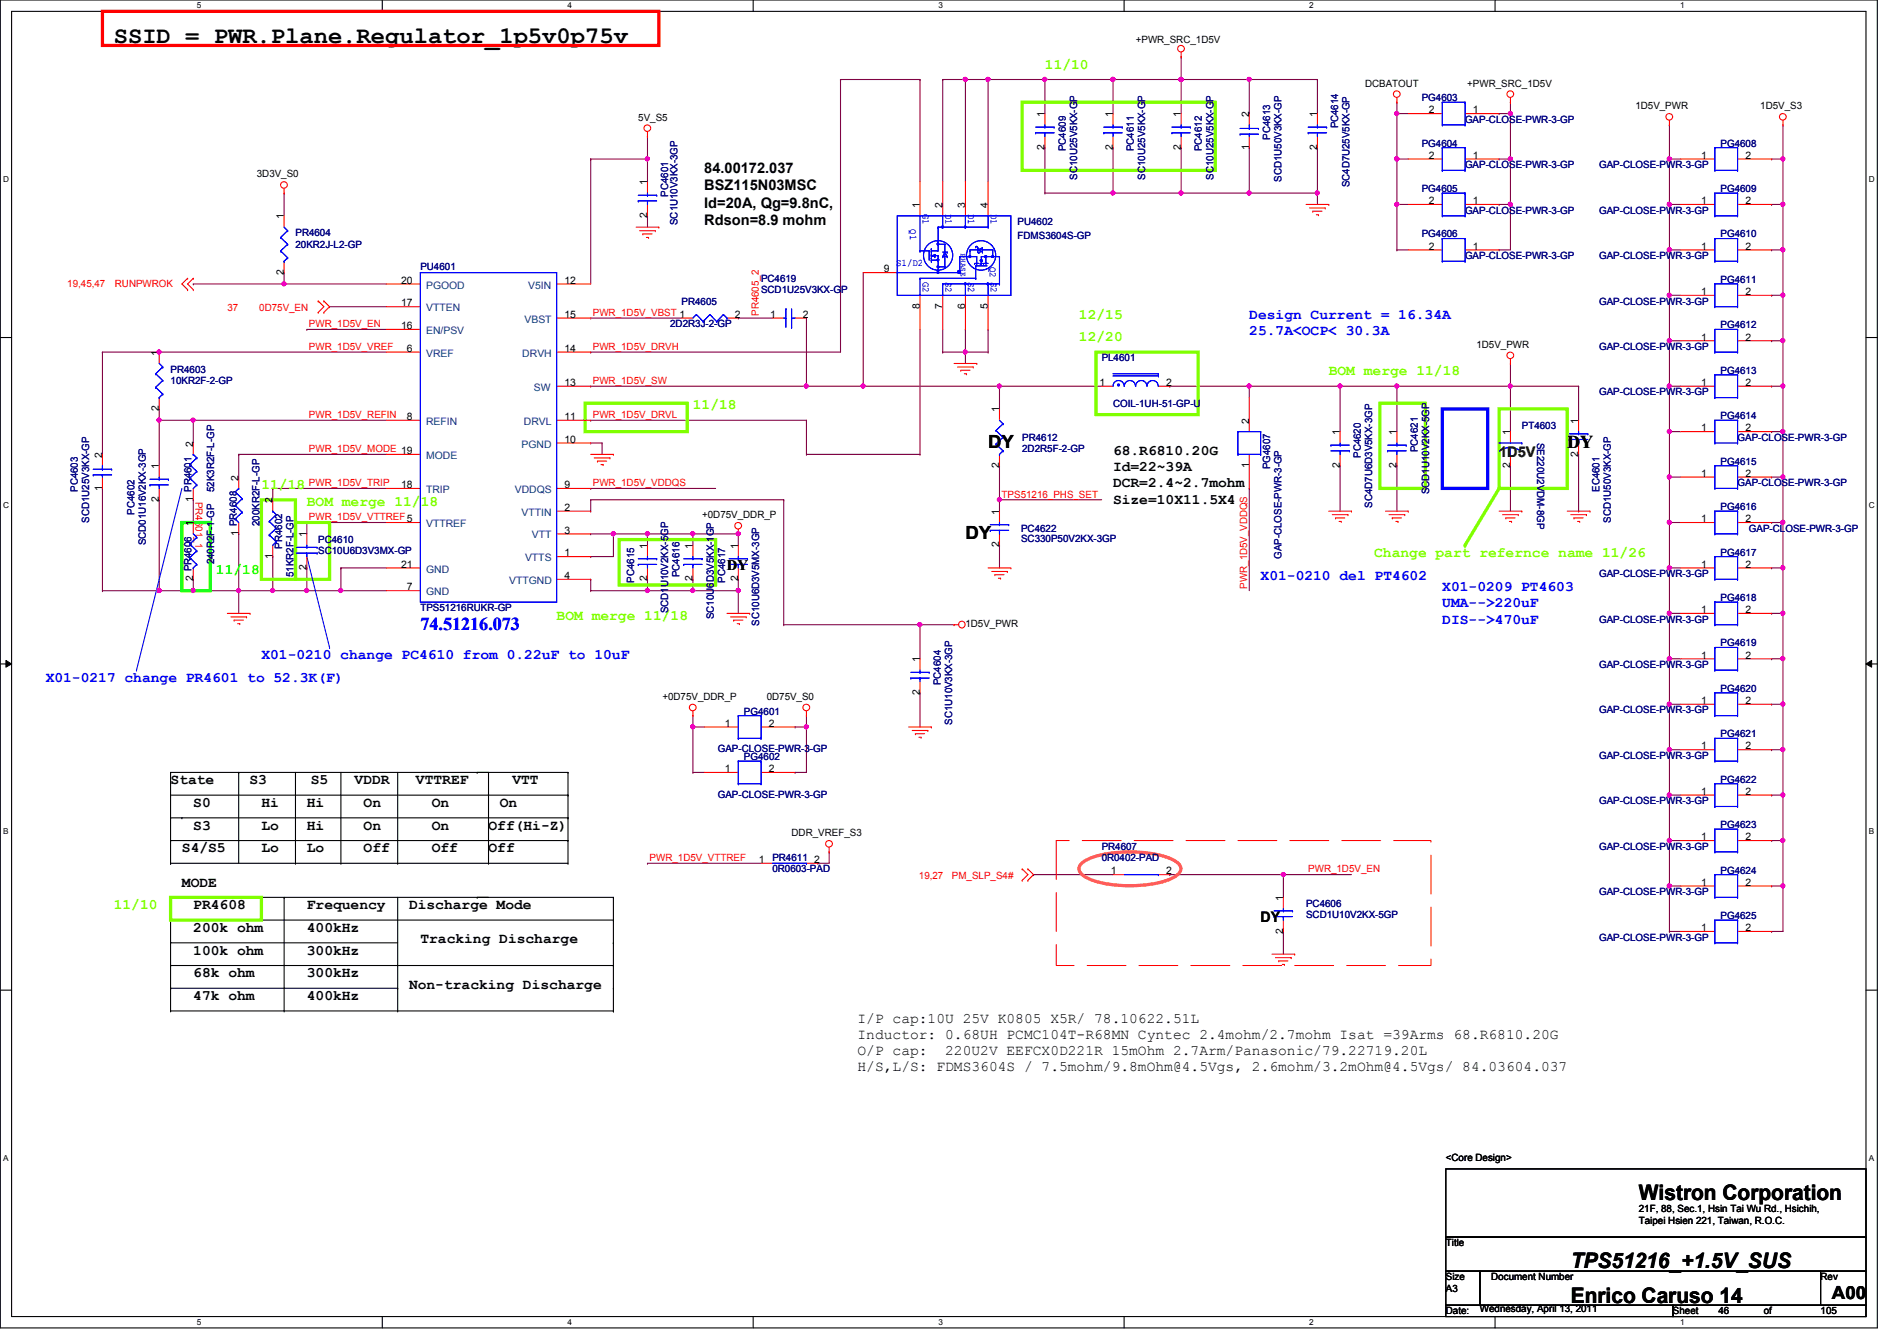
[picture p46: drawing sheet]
<svg xmlns="http://www.w3.org/2000/svg" width="297mm" height="210mm" viewBox="0 0 297 210" stroke-linecap="round" stroke-linejoin="round" font-family="sans-serif">
<defs><g id="words">
<text font-size="3.7" x="17.8" y="6.7">SSID = PWR.Plane.Regulator_1p5v0p75v</text>
<g font-size="3.3">
<text x="256.6" y="187.9">Wistron Corporation</text>
<text x="246" y="203.9">Enrico Caruso 14</text>
<text x="246" y="198.5">TPS51216_+1.5V_SUS</text>
</g>
<g font-size="2.8">
<text x="154.7" y="70.2">DY</text>
<text x="245.4" y="70.1">DY</text>
<text x="151.2" y="84.4">DY</text>
<text x="286.8" y="203.4">A00</text>
</g>
<text font-size="2.8" fill="#00f" x="65.8" y="98.6">74.51216.073</text>
<g font-size="2.3" fill="#80ff00">
<text x="163.6" y="10.8">11/10</text>
<text x="168.9" y="49.9">12/15</text>
<text x="168.9" y="53.4">12/20</text>
<text x="208.1" y="58.8">BOM merge 11/18</text>
<text x="108.5" y="64.1">11/18</text>
<text x="40.9" y="76.5">11/18</text>
<text x="48" y="79.2">BOM merge 11/18</text>
<text x="215.2" y="87.2">Change part refernce name 11/26</text>
<text x="87.2" y="97">BOM merge 11/18</text>
<text x="17.8" y="142.3">11/10</text>
</g>
<g font-size="2.3">
<text x="110.3" y="27">84.00172.037</text>
<text x="110.3" y="29.8">BSZ115N03MSC</text>
<text x="110.3" y="32.5">Id=20A, Qg=9.8nC,</text>
<text x="110.3" y="35.3">Rdson=8.9 mohm</text>
<text x="174.3" y="71.2">68.R6810.20G</text>
<text x="174.3" y="73.7">Id=22~39A</text>
<text x="174.3" y="76.3">DCR=2.4~2.7mohm</text>
<text x="174.3" y="78.8">Size=10X11.5X4</text>
<text x="113.8" y="89.2">DY</text>
<text x="26.7" y="122.8">State</text>
<text x="39.1" y="122.8">S3</text>
<text x="48.7" y="122.8">S5</text>
<text x="55.5" y="122.8">VDDR</text>
<text x="65.1" y="122.8">VTTREF</text>
<text x="80.2" y="122.8">VTT</text>
<text x="30.3" y="126.3">S0</text>
<text x="30.3" y="129.9">S3</text>
<text x="40.9" y="126.3">Hi</text>
<text x="40.9" y="129.9">Lo</text>
<text x="48" y="126.3">Hi</text>
<text x="48" y="129.9">Hi</text>
<text x="56.9" y="126.3">On</text>
<text x="56.9" y="129.9">On</text>
<text x="67.6" y="126.3">On</text>
<text x="67.6" y="129.9">On</text>
<text x="76.5" y="129.9">Off(Hi-Z)</text>
<text x="78.3" y="126.3">On</text>
<text x="28.5" y="133.4">S4/S5</text>
<text x="40.9" y="133.4">Lo</text>
<text x="48" y="133.4">Lo</text>
<text x="56.9" y="133.4">Off</text>
<text x="67.6" y="133.4">Off</text>
<text x="76.5" y="133.4">Off</text>
<text x="28.5" y="138.8">MODE</text>
<text x="30.3" y="142.3">PR4608</text>
<text x="48" y="142.3">Frequency</text>
<text x="64" y="142.3">Discharge Mode</text>
<text x="30.3" y="145.9">200k ohm</text>
<text x="30.3" y="149.4">100k ohm</text>
<text x="48" y="149.4">300kHz</text>
<text x="48" y="145.9">400kHz</text>
<text x="65.8" y="147.7">Tracking Discharge</text>
<text x="197.4" y="144.4">DY</text>
<text x="30.3" y="153">68k ohm</text>
<text x="48" y="153">300kHz</text>
<text x="64" y="154.8">Non-tracking Discharge</text>
<text x="30.3" y="156.5">47k ohm</text>
<text x="48" y="156.5">400kHz</text>
<text x="134.3" y="160.1">I/P cap:10U 25V K0805 X5R/ 78.10622.51L</text>
<text x="134.3" y="162.6">Inductor: 0.68UH PCMC104T-R68MN Cyntec 2.4mohm/2.7mohm Isat =39Arms 68.R6810.20G</text>
<text x="134.3" y="165.1">O/P cap:</text>
<text x="134.3" y="167.6">H/S,L/S: FDMS3604S / 7.5mohm/9.8mOhm@4.5Vgs, 2.6mohm/3.2mOhm@4.5Vgs/ 84.03604.037</text>
<text x="148" y="165.1">220U2V EEFCX0D221R 15mOhm 2.7Arm/Panasonic/79.22719.20L</text>
</g>
<g font-size="2.3" fill="#00f">
<text x="195.6" y="49.9">Design Current = 16.34A</text>
<text x="195.6" y="52.4">25.7A&lt;OCP&lt; 30.3A</text>
<text x="197.4" y="90.8">X01-0210 del PT4602</text>
<text x="225.8" y="92.5">X01-0209 PT4603</text>
<text x="225.8" y="95.1">UMA--&gt;220uF</text>
<text x="225.8" y="97.6">DIS--&gt;470uF</text>
<text x="7.2" y="106.8">X01-0217 change PR4601 to 52.3K(F)</text>
<text x="40.9" y="103.2">X01-0210 change PC4610 from 0.22uF to 10uF</text>
</g>
<text font-size="2.3" fill="#008000" x="234.7" y="71.5">1D5V</text>
<text font-size="2.3" fill="#0f0" x="33.8" y="89.9">11/18</text>
<g font-size="1.6">
<text x="177.8" y="6.8">+PWR_SRC_1D5V</text>
<text x="213.7" y="13.5">DCBATOUT</text>
<text x="223.7" y="17.7">2</text>
<text x="229.7" y="13.5">+PWR_SRC_1D5V</text>
<text x="230.6" y="17.7">1</text>
<text x="256.1" y="17.1">1D5V_PWR</text>
<text x="275.6" y="17.1">1D5V_S3</text>
<text x="99.9" y="18.9">5V_S5</text>
<text x="163.6" y="23.5" transform="rotate(-90 163.6 23.5)">2</text>
<text x="163.6" y="18.3" transform="rotate(-90 163.6 18.3)">1</text>
<text x="174.2" y="23.5" transform="rotate(-90 174.2 23.5)">2</text>
<text x="174.2" y="18.3" transform="rotate(-90 174.2 18.3)">1</text>
<text x="184.9" y="23.5" transform="rotate(-90 184.9 23.5)">2</text>
<text x="184.9" y="18.3" transform="rotate(-90 184.9 18.3)">1</text>
<text x="195.6" y="23.5" transform="rotate(-90 195.6 23.5)">1</text>
<text x="195.6" y="18.3" transform="rotate(-90 195.6 18.3)">2</text>
<text x="206.2" y="23.5" transform="rotate(-90 206.2 23.5)">2</text>
<text x="206.2" y="18.3" transform="rotate(-90 206.2 18.3)">1</text>
<text x="40.2" y="27.8">3D3V_S0</text>
<text x="101.3" y="29" transform="rotate(-90 101.3 29)">1</text>
<text x="223.7" y="24.8">2</text>
<text x="230.6" y="24.8">1</text>
<text x="266.4" y="24.8">1</text>
<text x="273.3" y="24.8">2</text>
<text x="44.4" y="34.3" transform="rotate(-90 44.4 34.3)">1</text>
<text x="101.3" y="34.1" transform="rotate(-90 101.3 34.1)">2</text>
<text x="144" y="32.6" transform="rotate(-90 144 32.6)">1</text>
<text x="147.6" y="32.6" transform="rotate(-90 147.6 32.6)">2</text>
<text x="151.1" y="32.6" transform="rotate(-90 151.1 32.6)">3</text>
<text x="154.7" y="32.6" transform="rotate(-90 154.7 32.6)">4</text>
<text x="223.7" y="32">2</text>
<text x="230.6" y="32">1</text>
<text x="266.4" y="32">1</text>
<text x="273.3" y="32">2</text>
<text x="223.7" y="39.1">2</text>
<text x="230.6" y="39.1">1</text>
<text x="266.4" y="39.1">1</text>
<text x="273.3" y="39.1">2</text>
<text x="44.4" y="43" transform="rotate(-90 44.4 43)">2</text>
<text x="62.8" y="44.4">20</text>
<text x="62.8" y="48">17</text>
<text x="88.4" y="44.4">12</text>
<text x="138.4" y="42.6">9</text>
<text x="266.4" y="46.2">1</text>
<text x="273.3" y="46.2">2</text>
<text x="62.8" y="51.5">16</text>
<text x="88.4" y="49.7">15</text>
<text x="115.1" y="49.7">2</text>
<text x="120.6" y="49.7">1</text>
<text x="125.7" y="49.7">2</text>
<text x="144" y="48.3" transform="rotate(-90 144 48.3)">8</text>
<text x="147.6" y="48.3" transform="rotate(-90 147.6 48.3)">7</text>
<text x="151.1" y="48.3" transform="rotate(-90 151.1 48.3)">6</text>
<text x="154.7" y="48.3" transform="rotate(-90 154.7 48.3)">5</text>
<text x="266.4" y="53.3">1</text>
<text x="273.3" y="53.3">2</text>
<text x="24.9" y="55.7" transform="rotate(-90 24.9 55.7)">1</text>
<text x="63.7" y="55.1">6</text>
<text x="88.4" y="55.1">14</text>
<text x="231.2" y="54.4">1D5V_PWR</text>
<text x="24.9" y="64.3" transform="rotate(-90 24.9 64.3)">2</text>
<text x="63.7" y="65.7">8</text>
<text x="88.4" y="60.4">13</text>
<text x="88.4" y="65.7">11</text>
<text x="156.5" y="64.6" transform="rotate(-90 156.5 64.6)">1</text>
<text x="172.2" y="60.4">1</text>
<text x="182.6" y="60.4">2</text>
<text x="266.4" y="60.4">1</text>
<text x="273.3" y="60.4">2</text>
<text x="16" y="71.7" transform="rotate(-90 16 71.7)">2</text>
<text x="30.2" y="69.9" transform="rotate(-90 30.2 69.9)">2</text>
<text x="88.4" y="69.3">10</text>
<text x="195.6" y="66.3" transform="rotate(-90 195.6 66.3)">2</text>
<text x="209.8" y="68.1" transform="rotate(-90 209.8 68.1)">1</text>
<text x="218.7" y="68.1" transform="rotate(-90 218.7 68.1)">1</text>
<text x="236.5" y="68.1" transform="rotate(-90 236.5 68.1)">1</text>
<text x="247.1" y="71.5" transform="rotate(-90 247.1 71.5)">2</text>
<text x="247.1" y="66.3" transform="rotate(-90 247.1 66.3)">1</text>
<text x="266.4" y="67.5">1</text>
<text x="273.3" y="67.5">2</text>
<text x="16" y="76.8" transform="rotate(-90 16 76.8)">1</text>
<text x="24.9" y="73.4" transform="rotate(-90 24.9 73.4)">1</text>
<text x="37.3" y="75.2" transform="rotate(-90 37.3 75.2)">2</text>
<text x="62.8" y="76.4">18</text>
<text x="88.4" y="76.4">9</text>
<text x="156.5" y="73.2" transform="rotate(-90 156.5 73.2)">2</text>
<text x="195.6" y="73.2" transform="rotate(-90 195.6 73.2)">1</text>
<text x="209.8" y="73.2" transform="rotate(-90 209.8 73.2)">2</text>
<text x="218.7" y="73.2" transform="rotate(-90 218.7 73.2)">2</text>
<text x="236.5" y="73.2" transform="rotate(-90 236.5 73.2)">2</text>
<text x="266.4" y="74.6">1</text>
<text x="273.3" y="74.6">2</text>
<text x="24.9" y="78.6" transform="rotate(-90 24.9 78.6)">2</text>
<text x="30.2" y="82.3" transform="rotate(-90 30.2 82.3)">1</text>
<text x="30.2" y="78.6" transform="rotate(-90 30.2 78.6)">1 PR4601</text>
<text x="37.3" y="83.9" transform="rotate(-90 37.3 83.9)">1 PR4608</text>
<text x="42.7" y="78.8" transform="rotate(-90 42.7 78.8)">2</text>
<text x="88.4" y="83.5">3</text>
<text x="88.4" y="80">2</text>
<text x="109.9" y="81.1">+0D75V_DDR_P</text>
<text x="156.5" y="80.6" transform="rotate(-90 156.5 80.6)">1</text>
<text x="266.4" y="81.7">1</text>
<text x="273.3" y="81.7">2</text>
<text x="42.7" y="87.5" transform="rotate(-90 42.7 87.5)">1</text>
<text x="48" y="89.2" transform="rotate(-90 48 89.2)">2</text>
<text x="48" y="84.1" transform="rotate(-90 48 84.1)">1</text>
<text x="62.8" y="88.9">21</text>
<text x="88.4" y="87.1">1</text>
<text x="101.3" y="85.9" transform="rotate(-90 101.3 85.9)">1</text>
<text x="108.5" y="85.9" transform="rotate(-90 108.5 85.9)">1</text>
<text x="115.6" y="85.9" transform="rotate(-90 115.6 85.9)">1</text>
<text x="156.5" y="85.7" transform="rotate(-90 156.5 85.7)">2</text>
<text x="266.4" y="88.9">1</text>
<text x="273.3" y="88.9">2</text>
<text x="30.2" y="91" transform="rotate(-90 30.2 91)">2 PR4606</text>
<text x="63.7" y="92.4">7</text>
<text x="88.4" y="90.6">4</text>
<text x="101.3" y="91" transform="rotate(-90 101.3 91)">2</text>
<text x="108.5" y="91" transform="rotate(-90 108.5 91)">2</text>
<text x="115.6" y="91" transform="rotate(-90 115.6 91)">2</text>
<text x="266.4" y="96">1</text>
<text x="273.3" y="96">2</text>
<text x="151.2" y="98.2">1D5V_PWR</text>
<text x="144" y="103.7" transform="rotate(-90 144 103.7)">1</text>
<text x="266.4" y="103.1">1</text>
<text x="273.3" y="103.1">2</text>
<text x="103.7" y="109.6">+0D75V_DDR_P</text>
<text x="113.5" y="113.7">1</text>
<text x="120.1" y="109.6">0D75V_S0</text>
<text x="120.4" y="113.7">2</text>
<text x="144" y="108.8" transform="rotate(-90 144 108.8)">2</text>
<text x="266.4" y="110.2">1</text>
<text x="273.3" y="110.2">2</text>
<text x="266.4" y="117.3">1</text>
<text x="273.3" y="117.3">2</text>
<text x="113.5" y="120.9">1</text>
<text x="120.4" y="120.9">2</text>
<text x="266.4" y="124.4">1</text>
<text x="273.3" y="124.4">2</text>
<text x="123.9" y="130.9">DDR_VREF_S3</text>
<text x="266.4" y="131.5">1</text>
<text x="273.3" y="131.5">2</text>
<text x="118.8" y="135.1">1</text>
<text x="127.5" y="135.1">2</text>
<text x="173.9" y="136.9">1</text>
<text x="182.6" y="136.9">2</text>
<text x="200.9" y="141" transform="rotate(-90 200.9 141)">1</text>
<text x="266.4" y="138.6">1</text>
<text x="273.3" y="138.6">2</text>
<text x="200.9" y="146.1" transform="rotate(-90 200.9 146.1)">2</text>
<text x="266.4" y="145.8">1</text>
<text x="273.3" y="145.8">2</text>
<text x="226.4" y="181.7">&lt;Core Design&gt;</text>
<text x="256.6" y="189.7">21F, 88, Sec.1, Hsin Tai Wu Rd., Hsichih,</text>
<text x="256.6" y="191.6">Taipei Hsien 221, Taiwan, R.O.C.</text>
<text x="226.4" y="195.1">Title</text>
<text x="226.4" y="200.4">Size</text>
<text x="226.4" y="202.2">A3</text>
<text x="233.5" y="200.4">Document Number</text>
<text x="285.1" y="200.4">Rev</text>
<text x="226.4" y="205.7">Date:</text>
<text x="231.7" y="205.4">Wednesday, April 13, 2011</text>
<text x="262" y="205.7">Sheet</text>
<text x="269.1" y="205.7">46</text>
<text x="276.2" y="205.7">of</text>
<text x="285.1" y="205.7">105</text>
</g>
<g font-size="1.6" fill="#000080">
<text x="222.6" y="15.8">PG4603</text>
<text x="166.9" y="23.7" transform="rotate(-90 166.9 23.7)">PC4609</text>
<text x="177.5" y="23.7" transform="rotate(-90 177.5 23.7)">PC4611</text>
<text x="188.2" y="23.7" transform="rotate(-90 188.2 23.7)">PC4612</text>
<text x="198.9" y="21.9" transform="rotate(-90 198.9 21.9)">PC4613</text>
<text x="209.5" y="20.1" transform="rotate(-90 209.5 20.1)">PC4614</text>
<text x="222.6" y="22.9">PG4604</text>
<text x="229.4" y="19.2">GAP-CLOSE-PWR-3-GP</text>
<text x="269.4" y="22.9">PG4608</text>
<text x="168.7" y="28.1" transform="rotate(-90 168.7 28.1)">SC10U25V5KX-GP</text>
<text x="179.3" y="28.1" transform="rotate(-90 179.3 28.1)">SC10U25V5KX-GP</text>
<text x="190" y="28.1" transform="rotate(-90 190 28.1)">SC10U25V5KX-GP</text>
<text x="200.7" y="28.4" transform="rotate(-90 200.7 28.4)">SCD1U50V3KX-GP</text>
<text x="211.3" y="29.3" transform="rotate(-90 211.3 29.3)">SC4D7U25V5KX-GP</text>
<text x="229.4" y="26.3">GAP-CLOSE-PWR-3-GP</text>
<text x="250.4" y="26.3">GAP-CLOSE-PWR-3-GP</text>
<text x="104.6" y="30.8" transform="rotate(-90 104.6 30.8)">PC4601</text>
<text x="106.1" y="35.2" transform="rotate(-90 106.1 35.2)">SC1U10V3KX-3GP</text>
<text x="159.3" y="35.2">PU4602</text>
<text x="222.6" y="30.1">PG4605</text>
<text x="229.4" y="33.4">GAP-CLOSE-PWR-3-GP</text>
<text x="250.4" y="33.4">GAP-CLOSE-PWR-3-GP</text>
<text x="269.4" y="30.1">PG4609</text>
<text x="46.3" y="37">PR4604</text>
<text x="46.3" y="38.8">20KR2J-L2-GP</text>
<text x="159.3" y="37.3">FDMS3604S-GP</text>
<text x="222.6" y="37.2">PG4606</text>
<text x="229.4" y="40.6">GAP-CLOSE-PWR-3-GP</text>
<text x="250.4" y="40.6">GAP-CLOSE-PWR-3-GP</text>
<text x="269.4" y="37.2">PG4610</text>
<text x="65.8" y="42.3">PU4601</text>
<text x="106.7" y="47.7">PR4605</text>
<text x="119.2" y="44.1">PC4619</text>
<text x="119.2" y="45.9">SCD1U25V3KX-GP</text>
<text x="250.4" y="47.7">GAP-CLOSE-PWR-3-GP</text>
<text x="269.4" y="44.3">PG4611</text>
<text x="104.9" y="51.2">2D2R3J-2-GP</text>
<text x="269.4" y="51.4">PG4612</text>
<text x="26.7" y="58.3">PR4603</text>
<text x="172.5" y="56.6">PL4601</text>
<text x="250.4" y="54.8">GAP-CLOSE-PWR-3-GP</text>
<text x="269.4" y="58.5">PG4613</text>
<text x="26.7" y="60.1">10KR2F-2-GP</text>
<text x="174.3" y="63.7">COIL-1UH-51-GP-U</text>
<text x="250.4" y="61.9">GAP-CLOSE-PWR-3-GP</text>
<text x="269.4" y="65.6">PG4614</text>
<text x="160.1" y="69">PR4612</text>
<text x="160.1" y="70.8">2D2R5F-2-GP</text>
<text x="213.1" y="71.7" transform="rotate(-90 213.1 71.7)">PC4620</text>
<text x="222" y="70.8" transform="rotate(-90 222 70.8)">PC4621</text>
<text x="238.3" y="67.2">PT4603</text>
<text x="240.7" y="69.3" transform="rotate(90 240.7 69.3)">SE220U2VDM-8GP</text>
<text x="272.1" y="69">GAP-CLOSE-PWR-3-GP</text>
<text x="12.2" y="77" transform="rotate(-90 12.2 77)">PC4603</text>
<text x="33.5" y="77" transform="rotate(-90 33.5 77)">52K3R2F-L-GP</text>
<text x="198.9" y="73.4" transform="rotate(-90 198.9 73.4)">PG4607</text>
<text x="223.8" y="77.3" transform="rotate(-90 223.8 77.3)">SCD1U10V2KX-5GP</text>
<text x="250.4" y="77" transform="rotate(-90 250.4 77)">EC4601</text>
<text x="269.4" y="72.7">PG4615</text>
<text x="272.1" y="76.1">GAP-CLOSE-PWR-3-GP</text>
<text x="14" y="81.8" transform="rotate(-90 14 81.8)">SCD1U25V3KX-GP</text>
<text x="21.1" y="80.6" transform="rotate(-90 21.1 80.6)">PC4602</text>
<text x="40.6" y="82.3" transform="rotate(-90 40.6 82.3)">200KR2F-L-GP</text>
<text x="159.9" y="83.2">PC4622</text>
<text x="214.9" y="79.5" transform="rotate(-90 214.9 79.5)">SC4D7U6D3V5KX-3GP</text>
<text x="252.2" y="81.8" transform="rotate(-90 252.2 81.8)">SCD1U50V3KX-GP</text>
<text x="269.4" y="79.8">PG4616</text>
<text x="273.9" y="83.2">GAP-CLOSE-PWR-3-GP</text>
<text x="22.9" y="85.3" transform="rotate(-90 22.9 85.3)">SCD01U16V2KX-3GP</text>
<text x="33.5" y="88.3" transform="rotate(-90 33.5 88.3)">240R2F-1-GP</text>
<text x="44.2" y="85.9" transform="rotate(-90 44.2 85.9)">PR4602</text>
<text x="49.8" y="85">PC4610</text>
<text x="49.8" y="86.8">SC10U6D3V3MX-GP</text>
<text x="159.9" y="84.8">SC330P50V2KX-3GP</text>
<text x="200.7" y="87.5" transform="rotate(-90 200.7 87.5)">GAP-CLOSE-PWR-3-GP</text>
<text x="269.4" y="87">PG4617</text>
<text x="46" y="90.3" transform="rotate(-90 46 90.3)">51KR2F-L-GP</text>
<text x="65.8" y="95.7">TPS51216RUKR-GP</text>
<text x="99.3" y="91.2" transform="rotate(-90 99.3 91.2)">PC4615</text>
<text x="106.4" y="90.3" transform="rotate(-90 106.4 90.3)">PC4616</text>
<text x="113.5" y="91.2" transform="rotate(-90 113.5 91.2)">PC4617</text>
<text x="250.4" y="90.3">GAP-CLOSE-PWR-3-GP</text>
<text x="269.4" y="94.1">PG4618</text>
<text x="104.6" y="96" transform="rotate(-90 104.6 96)">SCD1U10V2KX-5GP</text>
<text x="111.8" y="96.9" transform="rotate(-90 111.8 96.9)">SC10U6D3V5KX-1GP</text>
<text x="118.9" y="98" transform="rotate(-90 118.9 98)">SC10U6D3V5MX-3GP</text>
<text x="250.4" y="97.5">GAP-CLOSE-PWR-3-GP</text>
<text x="269.4" y="101.2">PG4619</text>
<text x="147.3" y="107.2" transform="rotate(-90 147.3 107.2)">PC4604</text>
<text x="250.4" y="104.6">GAP-CLOSE-PWR-3-GP</text>
<text x="116.5" y="111.8">PG4601</text>
<text x="149.1" y="113.5" transform="rotate(-90 149.1 113.5)">SC1U10V3KX-3GP</text>
<text x="250.4" y="111.7">GAP-CLOSE-PWR-3-GP</text>
<text x="269.4" y="108.3">PG4620</text>
<text x="112.4" y="117.7">GAP-CLOSE-PWR-3-GP</text>
<text x="116.5" y="119">PG4602</text>
<text x="250.4" y="118.8">GAP-CLOSE-PWR-3-GP</text>
<text x="269.4" y="115.4">PG4621</text>
<text x="112.4" y="124.8">GAP-CLOSE-PWR-3-GP</text>
<text x="250.4" y="125.9">GAP-CLOSE-PWR-3-GP</text>
<text x="269.4" y="122.5">PG4622</text>
<text x="269.4" y="129.6">PG4623</text>
<text x="120.9" y="134.8">PR4611</text>
<text x="120.9" y="136.6">0R0603-PAD</text>
<text x="172.5" y="133">PR4607</text>
<text x="172.5" y="134.8">0R0402-PAD</text>
<text x="250.4" y="133">GAP-CLOSE-PWR-3-GP</text>
<text x="269.4" y="136.7">PG4624</text>
<text x="204.5" y="141.9">PC4606</text>
<text x="204.5" y="143.7">SCD1U10V2KX-5GP</text>
<text x="250.4" y="140.1">GAP-CLOSE-PWR-3-GP</text>
<text x="269.4" y="143.8">PG4625</text>
<text x="250.4" y="147.2">GAP-CLOSE-PWR-3-GP</text>
</g>
<g font-size="1.6" fill="#00f">
<text x="142.5" y="35.9" transform="rotate(90 142.5 35.9)">Q1</text>
<text x="144.5" y="33.4" transform="rotate(90 144.5 33.4)">G1</text>
<text x="148" y="33.4" transform="rotate(90 148 33.4)">D1</text>
<text x="151.6" y="33.4" transform="rotate(90 151.6 33.4)">D1</text>
<text x="155.1" y="33.4" transform="rotate(90 155.1 33.4)">D1</text>
<text x="140.3" y="41.6">S1/D2</text>
<text x="155" y="41.8" transform="rotate(90 155 41.8)">Q2 S2</text>
<text x="144.5" y="44.1" transform="rotate(90 144.5 44.1)">G2</text>
<text x="148" y="44.1" transform="rotate(90 148 44.1)">S2</text>
<text x="151.6" y="44.1" transform="rotate(90 151.6 44.1)">S2</text>
</g>
<g font-size="1.6" fill="#f00">
<text x="10.5" y="45">19,45,47</text>
<text x="18" y="45">RUNPWROK</text>
<text x="35.6" y="48.7">37</text>
<text x="40.6" y="48.7">0D75V_EN</text>
<text x="48.4" y="51.2">PWR_1D5V_EN</text>
<text x="92.8" y="49.4">PWR_1D5V_VBST 1</text>
<text x="118.8" y="49.4" transform="rotate(-90 118.8 49.4)">PR4605_2</text>
<text x="48.4" y="54.8">PWR_1D5V_VREF</text>
<text x="92.8" y="54.8">PWR_1D5V_DRVH</text>
<text x="48.4" y="65.4">PWR_1D5V_REFIN</text>
<text x="92.8" y="65.4">PWR_1D5V_DRVL</text>
<text x="92.8" y="60.1">PWR_1D5V_SW</text>
<text x="48.4" y="70.8">PWR_1D5V_MODE 19</text>
<text x="48.4" y="76.1">PWR_1D5V_TRIP</text>
<text x="92.8" y="76.1">PWR_1D5V_VDDQS</text>
<text x="156.8" y="77.9">TPS51216_PHS_SET</text>
<text x="30.6" y="78.6" transform="rotate(90 30.6 78.6)">PR4601_1</text>
<text x="48.4" y="81.4">PWR_1D5V_VTTREF5</text>
<text x="195.3" y="92.1" transform="rotate(-90 195.3 92.1)">PWR_1D5V_VDDQS</text>
<text x="101.7" y="134.8">PWR_1D5V_VTTREF</text>
<text x="143.9" y="137.6">19,27</text>
<text x="149.1" y="137.6">PM_SLP_S4#</text>
<text x="204.8" y="136.6">PWR_1D5V_EN</text>
</g>
<g font-size="1.6" fill="#004080">
<text x="66.7" y="45.2">PGOOD</text>
<text x="82.7" y="45.2">V5IN</text>
<text x="66.7" y="52.3">EN/PSV</text>
<text x="66.7" y="48.7">VTTEN</text>
<text x="82.1" y="50.5">VBST</text>
<text x="66.7" y="55.8">VREF</text>
<text x="81.8" y="55.8">DRVH</text>
<text x="83.6" y="61.2">SW</text>
<text x="66.7" y="71.8">MODE</text>
<text x="66.7" y="66.5">REFIN</text>
<text x="81.7" y="70.1">PGND</text>
<text x="82" y="66.5">DRVL</text>
<text x="66.7" y="77.2">TRIP</text>
<text x="80.6" y="77.2">VDDQS</text>
<text x="66.7" y="82.5">VTTREF</text>
<text x="81.7" y="80.7">VTTIN</text>
<text x="66.7" y="89.6">GND</text>
<text x="82.2" y="87.8">VTTS</text>
<text x="83.3" y="84.3">VTT</text>
<text x="66.7" y="93.2">GND</text>
<text x="79.7" y="91.4">VTTGND</text>
</g>
<g font-size="1.3">
<text x="30.8" y="1.3">5</text>
<text x="88.9" y="1.3">4</text>
<text x="146.9" y="1.3">3</text>
<text x="205" y="1.3">2</text>
<text x="263.1" y="1.3">1</text>
<text x=".5" y="28.4">D</text>
<text x="292.6" y="28.4">D</text>
<text x=".5" y="79.5">C</text>
<text x="292.6" y="79.5">C</text>
<text x=".5" y="130.6">B</text>
<text x="292.6" y="130.6">B</text>
<text x=".5" y="181.7">A</text>
<text x="292.6" y="181.7">A</text>
<text x="30.8" y="207.4">5</text>
<text x="88.9" y="207.4">4</text>
<text x="146.9" y="207.4">3</text>
<text x="205" y="207.4">2</text>
<text x="263.1" y="207.4">1</text>
</g>
<text font-size="1.2" fill="#00f" x="150.4" y="39.7" transform="rotate(90 150.4 39.7)">PHASE</text>
</g></defs>
<path d="M0 0h294v207.9h-294zM1.8 1.8h290.4v204.3h-290.4z" fill="none" stroke="#000" stroke-width=".17"/>
<g fill="#fff">
<path d="M30.8 .2h.7v1.4h-.7z"/>
<path d="M30.8 206.2h.7v1.4h-.7z"/>
</g>
<path d="M59.9 0v1.8M59.9 206.1v1.8" fill="none" stroke="#000" stroke-width=".17"/>
<g fill="#fff">
<path d="M88.9 .2h.6v1.4h-.6z"/>
<path d="M88.9 206.2h.6v1.4h-.6z"/>
</g>
<path d="M117.9 0v1.8M117.9 206.1v1.8" fill="none" stroke="#000" stroke-width=".17"/>
<g fill="#fff">
<path d="M146.9 .2h.7v1.4h-.7z"/>
<path d="M146.9 206.2h.7v1.4h-.7z"/>
</g>
<path d="M176 0v1.8M176 206.1v1.8" fill="none" stroke="#000" stroke-width=".17"/>
<g fill="#fff">
<path d="M205 .2h.7v1.4h-.7z"/>
<path d="M205 206.2h.7v1.4h-.7z"/>
</g>
<path d="M234.1 0v1.8M234.1 206.1v1.8" fill="none" stroke="#000" stroke-width=".17"/>
<g fill="#fff">
<path d="M263.1 .2h.7v1.4h-.7z"/>
<path d="M263.1 206.2h.7v1.4h-.7z"/>
<path d="M.5 27.3h.9v1.4h-.9z"/>
<path d="M292.6 27.3h.9v1.4h-.9z"/>
<path d="M.5 78.4h.9v1.4h-.9z"/>
<path d="M292.6 78.4h.9v1.4h-.9z"/>
</g>
<path d="M0 52.8h1.8M292.2 52.8h1.8" fill="none" stroke="#000" stroke-width=".17"/>
<g fill="#fff">
<path d="M.5 129.5h.8v1.4h-.8z"/>
<path d="M292.6 129.5h.9v1.4h-.9z"/>
</g>
<path d="M0 103.9h1.8M292.2 103.9h1.8" fill="none" stroke="#000" stroke-width=".17"/>
<path d="M.9 103.4l.9 .5-.9 .5zM292.2 103.9l.9-.5v1z" fill="#000"/>
<path d="M.9 103.4l.9 .5-.9 .5zM292.2 103.9l.9-.5v1z" fill="none" stroke="#000" stroke-width=".16"/>
<g fill="#fff">
<path d="M.5 180.5h.8v1.4h-.8z"/>
<path d="M292.6 180.5h.9v1.4h-.9z"/>
</g>
<path d="M0 155h1.8M292.2 155h1.8" fill="none" stroke="#000" stroke-width=".17"/>
<g fill="none" stroke="#800040" stroke-width=".17">
<path d="M163.6 12.4h.1M163.6 12.4v5.4M195.6 12.4h.1M195.6 12.4h10.7M206.3 12.4h.1M206.3 12.4v5.4M163.6 23.1h.1M163.6 30.2h.1M163.6 23.1v7.1M163.6 30.2h10.7M206.3 30.2h.1M206.3 30.2v1.8"/>
<path d="M92.5 65.8h.1M92.5 65.8h33.8M126.3 65.8h.1M126.3 71.1h.1M126.3 65.8v5.3M126.3 71.1h17.8"/>
</g>
<circle cx="206.3" cy="30.2" r=".32" fill="#f0f"/>
<circle cx="206.3" cy="30.2" r=".32" fill="none" stroke="#f0f" stroke-width=".17"/>
<path d="M131.6 12.4h.1M131.6 12.4v42.7M218.7 16h.1M218.7 16v1.8M218.7 24.9h.1M218.7 24.9v7.1M183.2 60.5h.1M183.2 60.5h12.4M195.6 60.5h.1M195.6 60.5v1.7M126.3 112h.1M126.3 112v1.8" fill="none" stroke="#800040" stroke-width=".17"/>
<circle cx="218.7" cy="24.9" r=".32" fill="#f0f"/>
<circle cx="218.7" cy="24.9" r=".32" fill="none" stroke="#f0f" stroke-width=".17"/>
<path d="M236.5 24.9h.1M236.5 24.9v7.1" fill="none" stroke="#800040" stroke-width=".17"/>
<circle cx="236.5" cy="24.9" r=".32" fill="#f0f"/>
<circle cx="236.5" cy="24.9" r=".32" fill="none" stroke="#f0f" stroke-width=".17"/>
<path d="M209.8 60.5h.1M209.8 60.5h8.9" fill="none" stroke="#800040" stroke-width=".17"/>
<circle cx="209.8" cy="60.4" r=".32" fill="#f0f"/>
<circle cx="209.8" cy="60.4" r=".32" fill="none" stroke="#f0f" stroke-width=".17"/>
<path d="M195.6 60.5h.1M195.6 60.5h14.2M209.8 60.5h.1M209.8 60.5v7.1" fill="none" stroke="#800040" stroke-width=".17"/>
<circle cx="195.6" cy="60.4" r=".32" fill="#f0f"/>
<circle cx="195.6" cy="60.4" r=".32" fill="none" stroke="#f0f" stroke-width=".17"/>
<path d="M218.7 17.8h.1M218.7 17.8v7.1M195.6 23.1h.1M195.6 23.1v7.1M195.6 76.5h.1M195.6 76.5v16" fill="none" stroke="#800040" stroke-width=".17"/>
<circle cx="218.7" cy="24.9" r=".32" fill="#f0f"/>
<circle cx="218.7" cy="24.9" r=".32" fill="none" stroke="#f0f" stroke-width=".17"/>
<circle cx="218.7" cy="17.8" r=".32" fill="#f0f"/>
<circle cx="218.7" cy="17.8" r=".32" fill="none" stroke="#f0f" stroke-width=".17"/>
<path d="M185 12.4h.1M185 12.4h10.6M195.6 12.4h.1M195.6 12.4v5.4" fill="none" stroke="#800040" stroke-width=".17"/>
<circle cx="195.6" cy="12.4" r=".32" fill="#f0f"/>
<circle cx="195.6" cy="12.4" r=".32" fill="none" stroke="#f0f" stroke-width=".17"/>
<circle cx="184.9" cy="12.4" r=".32" fill="#f0f"/>
<circle cx="184.9" cy="12.4" r=".32" fill="none" stroke="#f0f" stroke-width=".17"/>
<g fill="none" stroke="#800040" stroke-width=".17">
<path d="M174.3 12.4h.1M174.3 12.4v5.4M218.7 17.8h.1M218.7 17.8h1.8M218.7 24.9h.1M218.7 39.1h.1M218.7 32h.1M218.7 24.9h1.8M218.7 39.1h1.8M218.7 32h1.8M234.7 39.1h.1M236.5 32h.1"/>
<path d="M236.5 32v7.1h-1.8M108.5 113.8h.1M108.5 113.8v7.1"/>
</g>
<circle cx="236.5" cy="32" r=".32" fill="#f0f"/>
<circle cx="236.5" cy="32" r=".32" fill="none" stroke="#f0f" stroke-width=".17"/>
<path d="M218.7 32h.1M218.7 32v7.1M234.7 32h.1M234.7 32h1.8" fill="none" stroke="#800040" stroke-width=".17"/>
<circle cx="218.7" cy="32" r=".32" fill="#f0f"/>
<circle cx="218.7" cy="32" r=".32" fill="none" stroke="#f0f" stroke-width=".17"/>
<path d="M108.5 113.8h.1M108.5 113.8h1.8M108.5 120.9h.1M108.5 120.9h1.8" fill="none" stroke="#800040" stroke-width=".17"/>
<circle cx="108.5" cy="113.8" r=".32" fill="#f0f"/>
<circle cx="108.5" cy="113.8" r=".32" fill="none" stroke="#f0f" stroke-width=".17"/>
<path d="M124.5 113.8h.1M124.5 113.8h1.8M126.3 113.8h.1M126.3 113.8v7.1h-1.8M124.5 120.9h.1" fill="none" stroke="#800040" stroke-width=".17"/>
<circle cx="126.3" cy="113.8" r=".32" fill="#f0f"/>
<circle cx="126.3" cy="113.8" r=".32" fill="none" stroke="#f0f" stroke-width=".17"/>
<path d="M195.6 30.2h.1M195.6 30.2h10.7" fill="none" stroke="#800040" stroke-width=".17"/>
<circle cx="195.6" cy="30.2" r=".32" fill="#f0f"/>
<circle cx="195.6" cy="30.2" r=".32" fill="none" stroke="#f0f" stroke-width=".17"/>
<path d="M185 12.4h.1M185 8.9h.1M185 8.9v8.9M174.3 23.1h.1M174.3 30.2h.1M174.3 23.1v7.1M185 23.1h.1M185 23.1v7.1h-10.7M234.7 24.9h.1M234.7 24.9h1.8" fill="none" stroke="#800040" stroke-width=".17"/>
<circle cx="174.3" cy="30.2" r=".32" fill="#f0f"/>
<circle cx="174.3" cy="30.2" r=".32" fill="none" stroke="#f0f" stroke-width=".17"/>
<path d="M236.5 17.8h.1M236.5 17.8v7.1M218.7 60.5h.1M218.7 72.9h.1M218.7 60.5v7.1M218.7 72.9v7.1" fill="none" stroke="#800040" stroke-width=".17"/>
<circle cx="236.5" cy="17.8" r=".32" fill="#f0f"/>
<circle cx="236.5" cy="17.8" r=".32" fill="none" stroke="#f0f" stroke-width=".17"/>
<path d="M234.7 17.8h.1M236.5 16h.1M236.5 16v1.8h-1.8M209.8 72.9h.1M209.8 72.9v7.1M115.6 92.5h.1M115.6 92.5v3.5M108.5 112h.1M108.5 112v1.8" fill="none" stroke="#800040" stroke-width=".17"/>
<circle cx="115.6" cy="92.4" r=".32" fill="#f0f"/>
<circle cx="115.6" cy="92.4" r=".32" fill="none" stroke="#f0f" stroke-width=".17"/>
<path d="M185 30.2h.1M185 30.2h10.6M236.5 56.9h.1M236.5 56.9v3.6M108.5 90.7h.1M108.5 90.7v1.8M115.6 90.7h.1M115.6 90.7v1.8" fill="none" stroke="#800040" stroke-width=".17"/>
<circle cx="184.9" cy="30.2" r=".32" fill="#f0f"/>
<circle cx="184.9" cy="30.2" r=".32" fill="none" stroke="#f0f" stroke-width=".17"/>
<path d="M218.7 60.5h.1M218.7 60.5h17.8M101.4 90.7h.1M101.4 90.7v1.8" fill="none" stroke="#800040" stroke-width=".17"/>
<circle cx="236.5" cy="60.4" r=".32" fill="#f0f"/>
<circle cx="236.5" cy="60.4" r=".32" fill="none" stroke="#f0f" stroke-width=".17"/>
<circle cx="218.7" cy="60.4" r=".32" fill="#f0f"/>
<circle cx="218.7" cy="60.4" r=".32" fill="none" stroke="#f0f" stroke-width=".17"/>
<path d="M44.5 44.4h.1M44.5 44.4h16M92.5 49.8h.1M92.5 55.1h.1M92.5 49.8h14.2M92.5 55.1h39.1M115.6 49.8h.1M115.6 49.8h5.3M126.3 49.8h.1M126.3 49.8v10.7" fill="none" stroke="#800040" stroke-width=".17"/>
<circle cx="44.5" cy="44.4" r=".32" fill="#f0f"/>
<circle cx="44.5" cy="44.4" r=".32" fill="none" stroke="#f0f" stroke-width=".17"/>
<g fill="none" stroke="#800040" stroke-width=".17">
<path d="M44.5 30.2h.1M44.5 30.2v3.6M44.5 42.7h.1M44.5 42.7v1.7M37.4 71.1h.1M37.4 71.1h23.1M37.4 71.1v3.6M42.7 76.5h.1M42.7 76.5h17.8M42.7 76.5v1.7M37.4 83.6h.1M37.4 83.6v8.9"/>
<path d="M53.4 92.5h.1M53.4 92.5h7.1"/>
</g>
<circle cx="53.4" cy="92.4" r=".32" fill="#f0f"/>
<circle cx="53.4" cy="92.4" r=".32" fill="none" stroke="#f0f" stroke-width=".17"/>
<path d="M48 81.8h.1M48 88.9h.1M48 81.8h12.5M48 88.9v3.6" fill="none" stroke="#800040" stroke-width=".17"/>
<circle cx="48" cy="92.4" r=".32" fill="#f0f"/>
<circle cx="48" cy="92.4" r=".32" fill="none" stroke="#f0f" stroke-width=".17"/>
<g fill="none" stroke="#800040" stroke-width=".17">
<path d="M92.5 24.9h.1M92.5 24.9v19.5M92.5 24.9h8.9M101.4 33.8h.1M101.4 24.9h.1M101.4 24.9v3.5M101.4 33.8v1.8M51.6 48h.1M51.6 48h8.9M48 92.5h.1M53.4 88.9h.1M53.4 88.9h7.1"/>
<path d="M53.4 88.9v3.6h-5.4"/>
</g>
<circle cx="101.4" cy="24.9" r=".32" fill="#f0f"/>
<circle cx="101.4" cy="24.9" r=".32" fill="none" stroke="#f0f" stroke-width=".17"/>
<path d="M101.4 21.3h.1M101.4 21.3v3.6M42.7 87.1h.1M42.7 87.1v5.4" fill="none" stroke="#800040" stroke-width=".17"/>
<circle cx="42.7" cy="92.4" r=".32" fill="#f0f"/>
<circle cx="42.7" cy="92.4" r=".32" fill="none" stroke="#f0f" stroke-width=".17"/>
<path d="M24.9 55.1h.1M24.9 55.1h35.6M24.9 65.8h.1M24.9 65.8v7.1M30.3 65.8h.1M30.3 65.8h30.2M92.5 69.3h.1M92.5 76.5h.1M92.5 69.3h1.8M92.5 76.5h19.6M94.3 69.3h.1M94.3 69.3v1.8" fill="none" stroke="#800040" stroke-width=".17"/>
<circle cx="24.9" cy="65.8" r=".32" fill="#f0f"/>
<circle cx="24.9" cy="65.8" r=".32" fill="none" stroke="#f0f" stroke-width=".17"/>
<path d="M16 55.1h.1M16 55.1h8.9" fill="none" stroke="#800040" stroke-width=".17"/>
<circle cx="24.9" cy="55.1" r=".32" fill="#f0f"/>
<circle cx="24.9" cy="55.1" r=".32" fill="none" stroke="#f0f" stroke-width=".17"/>
<path d="M16 55.1h.1M16 55.1v16M30.3 92.5h.1M30.3 92.5h7.1" fill="none" stroke="#800040" stroke-width=".17"/>
<circle cx="30.2" cy="92.4" r=".32" fill="#f0f"/>
<circle cx="30.2" cy="92.4" r=".32" fill="none" stroke="#f0f" stroke-width=".17"/>
<path d="M16 76.5h.1M16 76.5v16M24.9 78.2h.1M24.9 78.2v14.3h-8.9M30.3 65.8h.1M30.3 65.8v3.5M16 92.5h.1" fill="none" stroke="#800040" stroke-width=".17"/>
<circle cx="30.2" cy="65.8" r=".32" fill="#f0f"/>
<circle cx="30.2" cy="65.8" r=".32" fill="none" stroke="#f0f" stroke-width=".17"/>
<path d="M24.9 65.8h.1M24.9 65.8h5.4M30.3 78.2h.1M30.3 78.2v3.6M30.3 90.7h.1M30.3 90.7v1.8M37.4 92.5h.1M37.4 92.5v3.5M37.4 92.5h5.3" fill="none" stroke="#800040" stroke-width=".17"/>
<circle cx="37.4" cy="92.4" r=".32" fill="#f0f"/>
<circle cx="37.4" cy="92.4" r=".32" fill="none" stroke="#f0f" stroke-width=".17"/>
<path d="M24.9 64h.1M24.9 64v1.8M24.9 92.5h.1M24.9 92.5h5.4M42.7 92.5h.1M42.7 92.5h5.3" fill="none" stroke="#800040" stroke-width=".17"/>
<circle cx="24.9" cy="92.4" r=".32" fill="#f0f"/>
<circle cx="24.9" cy="92.4" r=".32" fill="none" stroke="#f0f" stroke-width=".17"/>
<path d="M92.5 60.5h.1M92.5 78.2h.1M92.5 60.5h33.8M92.5 78.2h30.2M92.5 83.6h.1M92.5 87.1h.1M92.5 83.6h3.6M96.1 83.6h.1M96.1 83.6v3.5h-3.6M108.5 83.6h.1M108.5 83.6h7.1" fill="none" stroke="#800040" stroke-width=".17"/>
<circle cx="115.6" cy="83.5" r=".32" fill="#f0f"/>
<circle cx="115.6" cy="83.5" r=".32" fill="none" stroke="#f0f" stroke-width=".17"/>
<path d="M48 51.6h.1M48 51.6h12.5M156.5 78.2h.1M156.5 78.2h16M92.5 90.7h.1M92.5 90.7v1.8" fill="none" stroke="#800040" stroke-width=".17"/>
<circle cx="156.5" cy="78.2" r=".32" fill="#f0f"/>
<circle cx="156.5" cy="78.2" r=".32" fill="none" stroke="#f0f" stroke-width=".17"/>
<g fill="none" stroke="#800040" stroke-width=".17">
<path d="M156.5 72.9h.1M156.5 78.2h.1M156.5 72.9v7.1M156.5 85.3h.1M156.5 85.3v3.6M161.8 136.9h.1M161.8 136.9h12.5M183.2 136.9h.1M183.2 136.9h28.4M201 136.9h.1M201 136.9v3.6M201 145.8h.1"/>
<path d="M201 145.8v3.6"/>
</g>
<circle cx="200.9" cy="136.9" r=".32" fill="#f0f"/>
<circle cx="200.9" cy="136.9" r=".32" fill="none" stroke="#f0f" stroke-width=".17"/>
<path d="M261.4 138.7h.1M261.4 138.7v7.1" fill="none" stroke="#800040" stroke-width=".17"/>
<circle cx="261.4" cy="138.7" r=".32" fill="#f0f"/>
<circle cx="261.4" cy="138.7" r=".32" fill="none" stroke="#f0f" stroke-width=".17"/>
<path d="M261.4 124.5h.1M261.4 124.5v7.1" fill="none" stroke="#800040" stroke-width=".17"/>
<circle cx="261.4" cy="124.4" r=".32" fill="#f0f"/>
<circle cx="261.4" cy="124.4" r=".32" fill="none" stroke="#f0f" stroke-width=".17"/>
<path d="M261.4 103.1h.1M261.4 103.1v7.1" fill="none" stroke="#800040" stroke-width=".17"/>
<circle cx="261.4" cy="103.1" r=".32" fill="#f0f"/>
<circle cx="261.4" cy="103.1" r=".32" fill="none" stroke="#f0f" stroke-width=".17"/>
<path d="M261.4 110.2h.1M261.4 110.2v7.1" fill="none" stroke="#800040" stroke-width=".17"/>
<circle cx="261.4" cy="110.2" r=".32" fill="#f0f"/>
<circle cx="261.4" cy="110.2" r=".32" fill="none" stroke="#f0f" stroke-width=".17"/>
<path d="M261.4 131.6h.1M261.4 131.6v7.1" fill="none" stroke="#800040" stroke-width=".17"/>
<circle cx="261.4" cy="131.5" r=".32" fill="#f0f"/>
<circle cx="261.4" cy="131.5" r=".32" fill="none" stroke="#f0f" stroke-width=".17"/>
<path d="M261.4 117.3h.1M261.4 117.3v7.2" fill="none" stroke="#800040" stroke-width=".17"/>
<circle cx="261.4" cy="117.3" r=".32" fill="#f0f"/>
<circle cx="261.4" cy="117.3" r=".32" fill="none" stroke="#f0f" stroke-width=".17"/>
<path d="M279.2 138.7h.1M279.2 138.7v7.1" fill="none" stroke="#800040" stroke-width=".17"/>
<circle cx="279.2" cy="138.7" r=".32" fill="#f0f"/>
<circle cx="279.2" cy="138.7" r=".32" fill="none" stroke="#f0f" stroke-width=".17"/>
<path d="M279.2 103.1h.1M279.2 103.1v7.1" fill="none" stroke="#800040" stroke-width=".17"/>
<circle cx="279.2" cy="103.1" r=".32" fill="#f0f"/>
<circle cx="279.2" cy="103.1" r=".32" fill="none" stroke="#f0f" stroke-width=".17"/>
<path d="M279.2 124.5h.1M279.2 124.5v7.1" fill="none" stroke="#800040" stroke-width=".17"/>
<circle cx="279.2" cy="124.4" r=".32" fill="#f0f"/>
<circle cx="279.2" cy="124.4" r=".32" fill="none" stroke="#f0f" stroke-width=".17"/>
<path d="M279.2 110.2h.1M279.2 110.2v7.1" fill="none" stroke="#800040" stroke-width=".17"/>
<circle cx="279.2" cy="110.2" r=".32" fill="#f0f"/>
<circle cx="279.2" cy="110.2" r=".32" fill="none" stroke="#f0f" stroke-width=".17"/>
<path d="M279.2 131.6h.1M279.2 131.6v7.1" fill="none" stroke="#800040" stroke-width=".17"/>
<circle cx="279.2" cy="131.5" r=".32" fill="#f0f"/>
<circle cx="279.2" cy="131.5" r=".32" fill="none" stroke="#f0f" stroke-width=".17"/>
<path d="M279.2 117.3h.1M279.2 117.3v7.2" fill="none" stroke="#800040" stroke-width=".17"/>
<circle cx="279.2" cy="117.3" r=".32" fill="#f0f"/>
<circle cx="279.2" cy="117.3" r=".32" fill="none" stroke="#f0f" stroke-width=".17"/>
<path d="M261.4 96h.1M261.4 96v7.1" fill="none" stroke="#800040" stroke-width=".17"/>
<circle cx="261.4" cy="96" r=".32" fill="#f0f"/>
<circle cx="261.4" cy="96" r=".32" fill="none" stroke="#f0f" stroke-width=".17"/>
<path d="M261.4 81.8h.1M261.4 81.8v7.1" fill="none" stroke="#800040" stroke-width=".17"/>
<circle cx="261.4" cy="81.8" r=".32" fill="#f0f"/>
<circle cx="261.4" cy="81.8" r=".32" fill="none" stroke="#f0f" stroke-width=".17"/>
<path d="M261.4 60.5h.1M261.4 60.5v7.1" fill="none" stroke="#800040" stroke-width=".17"/>
<circle cx="261.4" cy="60.4" r=".32" fill="#f0f"/>
<circle cx="261.4" cy="60.4" r=".32" fill="none" stroke="#f0f" stroke-width=".17"/>
<path d="M261.4 46.2h.1M261.4 46.2v7.1" fill="none" stroke="#800040" stroke-width=".17"/>
<circle cx="261.4" cy="46.2" r=".32" fill="#f0f"/>
<circle cx="261.4" cy="46.2" r=".32" fill="none" stroke="#f0f" stroke-width=".17"/>
<path d="M261.4 53.3h.1M261.4 53.3v7.2" fill="none" stroke="#800040" stroke-width=".17"/>
<circle cx="261.4" cy="53.3" r=".32" fill="#f0f"/>
<circle cx="261.4" cy="53.3" r=".32" fill="none" stroke="#f0f" stroke-width=".17"/>
<path d="M261.4 67.6h.1M261.4 67.6v7.1" fill="none" stroke="#800040" stroke-width=".17"/>
<circle cx="261.4" cy="67.5" r=".32" fill="#f0f"/>
<circle cx="261.4" cy="67.5" r=".32" fill="none" stroke="#f0f" stroke-width=".17"/>
<path d="M261.4 88.9h.1M261.4 88.9v7.1" fill="none" stroke="#800040" stroke-width=".17"/>
<circle cx="261.4" cy="88.9" r=".32" fill="#f0f"/>
<circle cx="261.4" cy="88.9" r=".32" fill="none" stroke="#f0f" stroke-width=".17"/>
<path d="M261.4 19.6h.1M261.4 19.6v5.3M261.4 39.1h.1M261.4 39.1v7.1" fill="none" stroke="#800040" stroke-width=".17"/>
<circle cx="261.4" cy="39.1" r=".32" fill="#f0f"/>
<circle cx="261.4" cy="39.1" r=".32" fill="none" stroke="#f0f" stroke-width=".17"/>
<path d="M261.4 74.7h.1M261.4 74.7v7.1" fill="none" stroke="#800040" stroke-width=".17"/>
<circle cx="261.4" cy="74.6" r=".32" fill="#f0f"/>
<circle cx="261.4" cy="74.6" r=".32" fill="none" stroke="#f0f" stroke-width=".17"/>
<path d="M261.4 24.9h.1M261.4 24.9v7.1" fill="none" stroke="#800040" stroke-width=".17"/>
<circle cx="261.4" cy="24.9" r=".32" fill="#f0f"/>
<circle cx="261.4" cy="24.9" r=".32" fill="none" stroke="#f0f" stroke-width=".17"/>
<path d="M261.4 32h.1M261.4 32v7.1" fill="none" stroke="#800040" stroke-width=".17"/>
<circle cx="261.4" cy="32" r=".32" fill="#f0f"/>
<circle cx="261.4" cy="32" r=".32" fill="none" stroke="#f0f" stroke-width=".17"/>
<g fill="none" stroke="#800040" stroke-width=".17">
<path d="M261.4 24.9h.1M261.4 39.1h.1M261.4 32h.1M261.4 24.9h1.8M261.4 39.1h1.8M261.4 32h1.8M261.4 46.2h.1M261.4 53.3h.1M261.4 46.2h1.8M261.4 53.3h1.8M261.4 60.5h.1M261.4 67.6h.1"/>
<path d="M261.4 74.7h.1M261.4 60.5h1.8M261.4 67.6h1.8M261.4 74.7h1.8M261.4 96h.1M261.4 81.8h.1M261.4 88.9h.1M261.4 96h1.8M261.4 81.8h1.8M261.4 88.9h1.8M279.2 96h.1M279.2 96v7.1"/>
<path d="M261.4 103.1h.1M261.4 103.1h1.8"/>
</g>
<circle cx="279.2" cy="96" r=".32" fill="#f0f"/>
<circle cx="279.2" cy="96" r=".32" fill="none" stroke="#f0f" stroke-width=".17"/>
<g fill="none" stroke="#800040" stroke-width=".17">
<path d="M279.2 53.3h.1M279.2 53.3v7.2M261.4 110.2h.1M261.4 117.3h.1M261.4 110.2h1.8M261.4 117.3h1.8M261.4 138.7h.1M261.4 124.5h.1M261.4 131.6h.1M261.4 138.7h1.8M261.4 124.5h1.8M261.4 131.6h1.8"/>
<path d="M261.4 145.8h.1M261.4 145.8h1.8"/>
</g>
<circle cx="279.2" cy="53.3" r=".32" fill="#f0f"/>
<circle cx="279.2" cy="53.3" r=".32" fill="none" stroke="#f0f" stroke-width=".17"/>
<path d="M279.2 19.6h.1M279.2 19.6v5.3M279.2 60.5h.1M279.2 60.5v7.1" fill="none" stroke="#800040" stroke-width=".17"/>
<circle cx="279.2" cy="60.4" r=".32" fill="#f0f"/>
<circle cx="279.2" cy="60.4" r=".32" fill="none" stroke="#f0f" stroke-width=".17"/>
<path d="M279.2 46.2h.1M279.2 46.2v7.1" fill="none" stroke="#800040" stroke-width=".17"/>
<circle cx="279.2" cy="46.2" r=".32" fill="#f0f"/>
<circle cx="279.2" cy="46.2" r=".32" fill="none" stroke="#f0f" stroke-width=".17"/>
<path d="M279.2 39.1h.1M279.2 39.1v7.1" fill="none" stroke="#800040" stroke-width=".17"/>
<circle cx="279.2" cy="39.1" r=".32" fill="#f0f"/>
<circle cx="279.2" cy="39.1" r=".32" fill="none" stroke="#f0f" stroke-width=".17"/>
<path d="M279.2 24.9h.1M279.2 24.9v7.1" fill="none" stroke="#800040" stroke-width=".17"/>
<circle cx="279.2" cy="24.9" r=".32" fill="#f0f"/>
<circle cx="279.2" cy="24.9" r=".32" fill="none" stroke="#f0f" stroke-width=".17"/>
<path d="M279.2 81.8h.1M279.2 81.8v7.1" fill="none" stroke="#800040" stroke-width=".17"/>
<circle cx="279.2" cy="81.8" r=".32" fill="#f0f"/>
<circle cx="279.2" cy="81.8" r=".32" fill="none" stroke="#f0f" stroke-width=".17"/>
<path d="M279.2 67.6h.1M279.2 67.6v7.1" fill="none" stroke="#800040" stroke-width=".17"/>
<circle cx="279.2" cy="67.5" r=".32" fill="#f0f"/>
<circle cx="279.2" cy="67.5" r=".32" fill="none" stroke="#f0f" stroke-width=".17"/>
<path d="M279.2 32h.1M279.2 32v7.1" fill="none" stroke="#800040" stroke-width=".17"/>
<circle cx="279.2" cy="32" r=".32" fill="#f0f"/>
<circle cx="279.2" cy="32" r=".32" fill="none" stroke="#f0f" stroke-width=".17"/>
<path d="M279.2 88.9h.1M279.2 88.9v7.1" fill="none" stroke="#800040" stroke-width=".17"/>
<circle cx="279.2" cy="88.9" r=".32" fill="#f0f"/>
<circle cx="279.2" cy="88.9" r=".32" fill="none" stroke="#f0f" stroke-width=".17"/>
<path d="M279.2 74.7h.1M279.2 74.7v7.1" fill="none" stroke="#800040" stroke-width=".17"/>
<circle cx="279.2" cy="74.6" r=".32" fill="#f0f"/>
<circle cx="279.2" cy="74.6" r=".32" fill="none" stroke="#f0f" stroke-width=".17"/>
<g fill="none" stroke="#800040" stroke-width=".17">
<path d="M277.4 24.9h.1M277.4 39.1h.1M277.4 32h.1M277.4 24.9h1.8M277.4 39.1h1.8M277.4 32h1.8M277.4 53.3h.1M277.4 46.2h.1M277.4 53.3h1.8M277.4 46.2h1.8M156.5 60.5h.1M156.5 60.5v3.5"/>
<path d="M277.4 60.5h.1M277.4 67.6h.1M277.4 74.7h.1M277.4 60.5h1.8M277.4 67.6h1.8M277.4 74.7h1.8M108.5 92.5h.1M108.5 92.5h7.1M277.4 96h.1M277.4 81.8h.1M277.4 88.9h.1M277.4 96h1.8"/>
<path d="M277.4 81.8h1.8M277.4 88.9h1.8M277.4 103.1h.1M277.4 110.2h.1M277.4 117.3h.1M277.4 103.1h1.8M277.4 110.2h1.8M277.4 117.3h1.8M277.4 138.7h.1M277.4 124.5h.1M277.4 131.6h.1M277.4 138.7h1.8"/>
<path d="M277.4 124.5h1.8M277.4 131.6h1.8M277.4 145.8h.1M277.4 145.8h1.8"/>
</g>
<circle cx="108.5" cy="92.4" r=".32" fill="#f0f"/>
<circle cx="108.5" cy="92.4" r=".32" fill="none" stroke="#f0f" stroke-width=".17"/>
<path d="M174.3 12.4h.1M174.3 12.4h10.7M206.3 23.1h.1M206.3 23.1v7.1M30.3 44.4h.1M30.3 44.4h14.2M92.5 92.5h.1M92.5 92.5h8.9" fill="none" stroke="#800040" stroke-width=".17"/>
<circle cx="184.9" cy="12.4" r=".32" fill="#f0f"/>
<circle cx="184.9" cy="12.4" r=".32" fill="none" stroke="#f0f" stroke-width=".17"/>
<circle cx="174.3" cy="12.4" r=".32" fill="#f0f"/>
<circle cx="174.3" cy="12.4" r=".32" fill="none" stroke="#f0f" stroke-width=".17"/>
<path d="M163.6 12.4h.1M163.6 12.4h10.7" fill="none" stroke="#800040" stroke-width=".17"/>
<circle cx="174.3" cy="12.4" r=".32" fill="#f0f"/>
<circle cx="174.3" cy="12.4" r=".32" fill="none" stroke="#f0f" stroke-width=".17"/>
<path d="M101.4 92.5h.1M101.4 92.5h7.1" fill="none" stroke="#800040" stroke-width=".17"/>
<circle cx="101.4" cy="92.4" r=".32" fill="#f0f"/>
<circle cx="101.4" cy="92.4" r=".32" fill="none" stroke="#f0f" stroke-width=".17"/>
<path d="M108.5 83.6h.1M108.5 83.6v1.7" fill="none" stroke="#800040" stroke-width=".17"/>
<circle cx="108.5" cy="83.5" r=".32" fill="#f0f"/>
<circle cx="108.5" cy="83.5" r=".32" fill="none" stroke="#f0f" stroke-width=".17"/>
<path d="M156.5 60.5h.1M156.5 60.5h16M101.4 85.3h.1M101.4 83.6v1.7M115.6 83.6h.1M115.6 83.6v1.7" fill="none" stroke="#800040" stroke-width=".17"/>
<circle cx="101.4" cy="83.5" r=".32" fill="#f0f"/>
<circle cx="101.4" cy="83.5" r=".32" fill="none" stroke="#f0f" stroke-width=".17"/>
<path d="M96.1 83.6h.1M96.1 83.6h12.4M101.4 83.6h.1" fill="none" stroke="#800040" stroke-width=".17"/>
<circle cx="96" cy="83.5" r=".32" fill="#f0f"/>
<circle cx="96" cy="83.5" r=".32" fill="none" stroke="#f0f" stroke-width=".17"/>
<path d="M144.1 97.8h.1M144.1 97.8h5.3M144.1 108.5h.1M144.1 108.5v5.3" fill="none" stroke="#800040" stroke-width=".17"/>
<circle cx="144" cy="97.8" r=".32" fill="#f0f"/>
<circle cx="144" cy="97.8" r=".32" fill="none" stroke="#f0f" stroke-width=".17"/>
<g fill="none" stroke="#800040" stroke-width=".17">
<path d="M147.6 12.4h.1M147.6 12.4v16M147.6 12.4h3.6M151.2 12.4h.1M122.7 78.2h.1M122.7 78.2v19.6M236.5 60.5h.1M236.5 60.5h10.7M247.2 60.5h.1M247.2 60.5v5.3M247.2 71.1v8.9M48 81.8h.1"/>
<path d="M48 81.8v1.8M122.7 97.8h.1M122.7 97.8h21.4M144.1 97.8h.1M144.1 97.8v5.3M247.2 80h.1M101.4 135.1h.1M101.4 135.1h17.8M128.1 135.1h.1M129.8 133.3h.1M129.8 133.3v1.8h-1.7"/>
</g>
<circle cx="151.1" cy="12.4" r=".32" fill="#f0f"/>
<circle cx="151.1" cy="12.4" r=".32" fill="none" stroke="#f0f" stroke-width=".17"/>
<path d="M151.2 12.4h.1M151.2 12.4v16M151.2 12.4h3.5M154.7 12.4h.1M154.7 12.4v16" fill="none" stroke="#800040" stroke-width=".17"/>
<circle cx="154.7" cy="12.4" r=".32" fill="#f0f"/>
<circle cx="154.7" cy="12.4" r=".32" fill="none" stroke="#f0f" stroke-width=".17"/>
<path d="M154.7 12.4h8.9M163.6 12.4h.1" fill="none" stroke="#800040" stroke-width=".17"/>
<circle cx="163.6" cy="12.4" r=".32" fill="#f0f"/>
<circle cx="163.6" cy="12.4" r=".32" fill="none" stroke="#f0f" stroke-width=".17"/>
<path d="M131.6 12.4h.1M131.6 12.4h12.5M144.1 12.4h.1M144.1 12.4v16M135.2 42.7v17.8M126.3 60.5h.1M126.3 60.5h8.9M135.2 60.5h.1" fill="none" stroke="#800040" stroke-width=".17"/>
<circle cx="126.3" cy="60.4" r=".32" fill="#f0f"/>
<circle cx="126.3" cy="60.4" r=".32" fill="none" stroke="#f0f" stroke-width=".17"/>
<path d="M144.1 51.6v19.5M147.6 55.1h.1M147.6 51.6v3.5M147.6 55.1h3.6M151.2 55.1h.1M151.2 55.1v1.8M144.1 71.1h.1" fill="none" stroke="#800040" stroke-width=".17"/>
<circle cx="151.1" cy="55.1" r=".32" fill="#f0f"/>
<circle cx="151.1" cy="55.1" r=".32" fill="none" stroke="#f0f" stroke-width=".17"/>
<path d="M151.2 51.6h.1M151.2 51.6v3.5h3.5M154.7 55.1h.1M154.7 51.6h.1M154.7 51.6v3.5M135.2 60.5h.1M135.2 60.5h21.3M236.5 60.5h.1M236.5 72.9h.1M236.5 60.5v7.1M236.5 72.9v7.1" fill="none" stroke="#800040" stroke-width=".17"/>
<circle cx="156.5" cy="60.4" r=".32" fill="#f0f"/>
<circle cx="156.5" cy="60.4" r=".32" fill="none" stroke="#f0f" stroke-width=".17"/>
<circle cx="135.1" cy="60.4" r=".32" fill="#f0f"/>
<circle cx="135.1" cy="60.4" r=".32" fill="none" stroke="#f0f" stroke-width=".17"/>
<path d="M92.5 78.2v1.8M92.5 80h.1" fill="none" stroke="#800040" stroke-width=".17"/>
<g fill="none" stroke="#f00" stroke-width=".17">
<path d="M185 8.9h.1M185 8.2v.7M218.7 16h.1M218.7 15.3v.7M236.5 16h.1M236.5 15.3v.7M261.4 19.6h.1M261.4 18.8v.8M279.2 19.6h.1M279.2 18.8v.8M44.5 30.2h.1M44.5 29.5v.7"/>
<path d="M99.6 35.6h3.6M100.2 36.1h2.4M100.7 36.6h.1M100.7 36.6h1.4M101.2 37.2h.4M101.4 21.3h.1M101.4 20.6v.7M101.6 37.2h.1M102.6 36.1h.1M103.2 35.6h.1M204.5 32h3.6M205.1 32.6h2.4"/>
<path d="M205.6 33.1h.1M205.6 33.1h1.4M206.1 33.6h.4M206.5 33.6h.1M207.5 32.6h.1M208.1 32h.1M29.4 45.3h.1M29.4 43.6h.1M29.4 43.6l-.9 .8 .9 .9M30.3 45.3h.1M30.3 43.6h.1M30.3 43.6l-.9 .8 .9 .9"/>
<path d="M49.8 48.9h.1M49.8 47.1h.1M49.8 47.1l.9 .9-.9 .9M50.7 47.1h.1M50.7 48.9h.1M50.7 47.1l.9 .9-.9 .9M149.4 56.9h3.5M149.9 57.4h2.5M150.4 58h.1M150.4 58h1.5M151 58.5h.3M151.3 58.5h.1"/>
<path d="M152.4 57.4h.1M152.9 56.9h.1M236.5 56.9h.1M236.5 56.2v.7M92.5 71.1h3.6M93 71.7h2.5M93.6 72.2h.1M93.6 72.2h1.4M94.1 72.7h.3M94.4 72.7h.1M95.5 71.7h.1M96.1 71.1h.1"/>
<path d="M35.6 96h3.6M36.1 96.6h2.5M36.7 97.1h.1M36.7 97.1h1.4M37.2 97.6h.3M37.5 97.6h.1M38.6 96.6h.1M39.2 96h.1M113.8 96h3.6M114.4 96.6h2.4M114.9 97.1h.1M114.9 97.1h1.4"/>
<path d="M115.4 97.6h.4M115.6 83.6h.1M115.6 82.8v.8M115.8 97.6h.1M116.8 96.6h.1M117.4 96h.1M149.4 97.8h.1M149.4 97.8h.7M154.7 88.9h3.6M155.3 89.5h2.4M155.8 90h.1M155.8 90h1.4"/>
<path d="M156.3 90.5h.4M156.7 90.5h.1M157.7 89.5h.1M158.3 88.9h.1M208.1 80h3.5M208.6 80.6h2.5M209.1 81.1h.1M209.1 81.1h1.5M209.7 81.6h.3M210 81.6h.1M211.1 80.6h.1M211.6 80h.1"/>
<path d="M217 80h3.5M217.5 80.6h2.5M218 81.1h.1M218 81.1h1.5M218.6 81.6h.3M218.9 81.6h.1M220 80.6h.1M220.5 80h.1M234.7 80h3.6M235.3 80.6h2.4M235.8 81.1h.1M235.8 81.1h1.4"/>
<path d="M236.3 81.6h.4M236.7 81.6h.1M237.7 80.6h.1M238.3 80h.1M245.4 80h3.6M246 80.6h2.4M246.5 81.1h.1M246.5 81.1h1.4M247 81.6h.3M247.3 81.6h.1M248.4 80.6h.1M249 80h.1"/>
<path d="M108.5 112h.1M108.5 111.3v.7M126.3 112h.1M126.3 111.3v.7M142.3 113.8h3.5M142.8 114.3h2.5M143.3 114.9h.1M143.3 114.9h1.5M143.9 115.4h.3M144.2 115.4h.1M145.3 114.3h.1M145.8 113.8h.1"/>
<path d="M129.8 133.3h.1M129.8 132.6v.7M160.1 137.8h.1M160.1 136h.1M160.1 136l.8 .9-.8 .9M160.9 136h.1M160.9 137.8h.1M160.9 136l.9 .9-.9 .9M199.2 149.4h3.5M199.7 149.9h2.5M200.2 150.4h.1M200.2 150.4h1.5"/>
<path d="M200.8 151h.3M201.1 151h.1M202.2 149.9h.1M202.7 149.4h.1"/>
<circle cx="184.9" cy="7.6" r=".52"/>
<circle cx="218.7" cy="14.7" r=".52"/>
<circle cx="236.5" cy="14.7" r=".52"/>
<circle cx="261.4" cy="18.3" r=".52"/>
<circle cx="279.2" cy="18.3" r=".52"/>
<circle cx="44.5" cy="29" r=".52"/>
<circle cx="101.4" cy="20.1" r=".52"/>
<circle cx="236.5" cy="55.6" r=".52"/>
<circle cx="115.6" cy="82.3" r=".52"/>
<circle cx="150.6" cy="97.8" r=".52"/>
<circle cx="108.5" cy="110.7" r=".52"/>
<circle cx="126.3" cy="110.7" r=".52"/>
<circle cx="129.8" cy="132.1" r=".52"/>
</g>
<g fill="none" stroke="#000" stroke-width=".17">
<path d="M26.7 120.9h.1M26.7 128h.1M26.7 124.5h.1M26.7 131.6h.1M26.7 135.1h.1M26.7 124.5h62.2M26.7 120.9v14.2M26.7 120.9h62.2M26.7 128h62.2M26.7 131.6h62.2M26.7 135.1h62.2M28.5 128h.1"/>
<path d="M37.4 120.9h.1M37.4 120.9v14.2M46.3 135.1h.1M46.3 120.9v14.2M53.4 135.1h.1M53.4 120.9v14.2M62.3 135.1h.1M62.3 120.9v14.2M74.7 120.9h.1M76.5 135.1h.1M76.5 120.9v14.2M88.9 124.5h.1"/>
<path d="M88.9 120.9h.1M88.9 128h.1M88.9 131.6h.1M88.9 135.1h.1M88.9 120.9v14.2M26.7 140.5h.1M26.7 144h.1M26.7 147.6h.1M26.7 151.1h.1M26.7 154.7h.1M26.7 158.2h.1M26.7 140.5v17.7"/>
<path d="M26.7 144h69.4M26.7 147.6h35.6M26.7 140.5h69.4M26.7 151.1h69.4M26.7 158.2h69.4M26.7 154.7h35.6M44.5 140.5h.1M44.5 158.2h.1M44.5 140.5v17.7M62.3 154.7h.1M62.3 158.2h.1M62.3 140.5v17.7"/>
<path d="M74.7 140.5h.1M96.1 144h.1M96.1 147.6h.1M96.1 140.5h.1M96.1 154.7h.1M96.1 151.1h.1M96.1 158.2h.1M96.1 140.5v17.7M226.4 183h65.8v10.6h-65.8zM226.4 193.6h65.8v5.4h-65.8zM226.4 199h5.3v5.3h-5.3zM231.7 199h53.4v5.3h-53.4z"/>
<path d="M285.1 199h7.1v5.3h-7.1zM226.4 204.3h35.6v1.8h-35.6zM262 204.3h30.2v1.8h-30.2z"/>
</g>
<path d="M16 1.8h87.2v5.3h-87.2z" fill="none" stroke="#f00" stroke-width=".51"/>
<path d="M165.4 131.6h58.7v19.5h-58.7z" fill="none" stroke="#f00" stroke-width=".16" stroke-dasharray="6.1 2"/>
<path d="M160.1 16h30.2v10.7h-30.2zM40.9 78.2h5.4v12.5h-5.4zM91.6 63.1h16v4.5h-16zM216.1 63.1h7.1v13.4h-7.1zM234.7 64h10.7v12.5h-10.7zM234.7 76.5l-5.3 8.8M46.3 81.8h5.3v8.9h-5.3zM96.9 84.5h15.2v7.1h-15.2zM26.7 140.5h14.2v3.5h-14.2z" fill="none" stroke="#80ff00" stroke-width=".51"/>
<path d="M28.5 81.8h4.4v10.7h-4.4z" fill="none" stroke="#0f0" stroke-width=".51"/>
<circle cx="229.4" cy="85.3" r=".25" fill="#80ff00"/>
<path d="M171.6 55.1h16v9.8h-16z" fill="none" stroke="#80ff00" stroke-width=".51"/>
<path d="M225.8 64h7.2v12.5h-7.2z" fill="none" stroke="#00f" stroke-width=".51"/>
<g fill="none" stroke="#00f" stroke-width=".17">
<path d="M162.2 19.9h2.9M163.6 19.9h.1M163.6 19.6v.3M165.1 19.9h.1M172.8 19.9h2.9M174.3 19.9h.1M174.3 19.6v.3M175.7 19.9h.1M195.6 19.6v.5M204.8 19.9h2.9M206.3 19.9h.1M206.3 19.6v.3"/>
<path d="M207.7 19.9h.1M225.8 16h.1M225.8 19.6h.1M225.8 16h3.6M225.8 16v3.6M225.8 19.6h3.6M229.4 16h.1M229.4 19.6h.1M229.4 16v3.6M43.9 37.2h.1M43.9 39.3h.1M43.9 37.2l1.1 1"/>
<path d="M43.9 39.3l1.1 1M44.5 35.6l.5 .5M45 36.1h.1M45 38.2h.1M45 36.1l-1.1 1.1M45 38.2l-1.1 1.1M99.9 31.5h.1M99.9 30.6h2.9M99.9 31.5h2.9M101.4 30.6h.1M101.4 31.5h.1M101.4 30.2v.4"/>
<path d="M101.4 31.5v.5M102.8 30.6h.1M162.2 20.8h.1M162.2 20.8h2.9M163.6 20.8h.1M163.6 20.8v.5M172.8 20.8h.1M172.8 20.8h2.9M174.3 20.8h.1M174.3 20.8v.5M194.2 21h.1M194.2 21h2.9"/>
<path d="M194.2 20.1h2.9M195.6 21h.1M195.6 20.1h.1M195.6 21v.3M197.1 20.1h.1M204.8 20.8h.1M204.8 20.8h2.9M206.3 20.8h.1M206.3 20.8v.5M268.5 23.1h.1M268.5 26.7h.1M268.5 30.2h.1"/>
<path d="M268.5 33.8h.1M268.5 23.1v3.6M268.5 30.2v3.6M268.5 23.1h3.6M268.5 26.7h3.6M268.5 30.2h3.6M268.5 33.8h3.6M272.1 23.1h.1M272.1 26.7h.1M272.1 30.2h.1M272.1 33.8h.1M272.1 23.1v3.6"/>
<path d="M272.1 30.2v3.6M44.5 40.9h.1M45 40.3h.1M45 40.3l-.5 .6M109 49.2h.1M109 49.2l-.5 .6M109 49.2l1.1 1.1M110.1 50.3h.1M111.2 49.2h.1M111.2 49.2l-1.1 1.1M111.2 49.2l1 1.1M112.2 50.3h.1"/>
<path d="M113.3 49.2h.1M113.3 49.2l-1.1 1.1M113.3 49.2l.5 .6M113.8 49.8h.1M122.7 49.8h.4M123.1 49.8h.1M123.1 48.3h.1M123.1 48.3v2.9M123.9 49.8h.1M123.9 51.2h.1M123.9 49.8h.6M123.9 48.3v2.9"/>
<path d="M14.6 74.3h.1M14.6 74.3h2.9M14.6 73.4h2.9M16 74.3h.1M16 73.4h.1M16 72.9v.5M16 74.3v.4M17.5 73.4h.1M28.5 76.5l-7.1 28.4M36.8 79.1h.1M36.8 77h.1M36.8 79.1l1.1 1.1"/>
<path d="M36.8 77l1.1 1.1M37.4 76.5h.1M37.4 76.5l-.6 .5M37.9 78.1h.1M37.9 78.1l-1.1 1M156 67.4h.1M156 69.5h.1M156 67.4l1.1 1.1M156 69.5l1.1 1.1M156.5 71.1h.1M156.5 65.8l.6 .5M157.1 66.3h.1"/>
<path d="M157.1 68.5h.1M157.1 70.6h.1M157.1 66.3l-1.1 1.1M157.1 68.5l-1.1 1M157.1 70.6l-.6 .5M174.3 60.5a.87 .87 0 0 1 .9-.9 .87 .87 0 0 1 .8 .9M176.1 60.5a.87 .87 0 0 1 .8-.9 .87 .87 0 0 1 .9 .9M177.8 60.5a.87 .87 0 0 1 .9-.9 .87 .87 0 0 1 .9 .9M179.6 60.5a.87 .87 0 0 1 .9-.9 .87 .87 0 0 1 .9 .9M193.8 67.6h.1M193.8 71.1h.1M193.8 71.1h3.6"/>
<path d="M193.8 67.6h3.6M193.8 67.6v3.5M197.4 71.1h.1M197.4 67.6h.1M197.4 67.6v3.5M217.3 70.6h.1M217.3 69.7h2.9M217.3 70.6h2.9M218.7 69.7h.1M218.7 70.6h.1M218.7 69.3v.4M218.7 70.6v.5"/>
<path d="M220.2 69.7h.1M234.7 69.3h3.6M236.5 71.1h.1M236.5 70.1l.7 .1 1 .5M236.5 70.1l-1.1 .2-.6 .3M236.5 70.1v1M238.3 69.3h.1M268.5 65.8h.1M268.5 69.3h.1M268.5 65.8v3.5M268.5 65.8h3.6M268.5 69.3h3.6"/>
<path d="M272.1 65.8h.1M272.1 69.3h.1M272.1 65.8v3.5M29.7 85.2h.1M29.7 87.3h.1M29.7 85.2l1.1 1M29.7 87.3l1.1 1M30.3 88.9h.1M30.3 83.6l.5 .5M30.8 84.1h.1M30.8 86.2h.1M30.8 88.3h.1"/>
<path d="M30.8 84.1l-1.1 1.1M30.8 86.2l-1.1 1.1M30.8 88.3l-.5 .6M36.8 81.2h.1M36.8 81.2l.6 .6M37.9 80.2h.1M37.9 80.2l-1.1 1M46.4 86.6h3.3M46.4 85.7h3.3M48 85.7h.1M48 86.6h.1M48 86.6v.5l3.6 14.2"/>
<path d="M48 85.3v.4M49.7 86.6h.1M49.7 85.7h.1M107.1 88.3h.1M107.1 87.5h2.8M107.1 88.3h2.8M108.5 87.5h.1M108.5 88.3h.1M108.5 87.1v.4M108.5 88.3v.6M109.9 87.5h.1M268.5 80h.1"/>
<path d="M268.5 83.6h.1M268.5 94.2h.1M268.5 97.8h.1M268.5 80v3.6M268.5 94.2v3.6M268.5 80h3.6M268.5 83.6h3.6M268.5 94.2h3.6M268.5 97.8h3.6M272.1 80h.1M272.1 83.6h.1M272.1 94.2h.1"/>
<path d="M272.1 97.8h.1M272.1 80v3.6M272.1 94.2v3.6M21.4 104.9h.1M51.6 101.3h.1M115.6 112h.1M115.6 115.6h.1M115.6 119.1h.1M115.6 112h3.6M115.6 112v3.6M115.6 119.1v3.6M115.6 115.6h3.6"/>
<path d="M115.6 119.1h3.6M119.2 112h.1M119.2 115.6h.1M119.2 119.1h.1M119.2 112v3.6M119.2 119.1v3.6M268.5 108.5h.1M268.5 112h.1M268.5 108.5v3.5M268.5 108.5h3.6M268.5 112h3.6M272.1 108.5h.1"/>
<path d="M272.1 112h.1M272.1 108.5v3.5M115.6 122.7h.1M115.6 122.7h3.6M119.2 122.7h.1M120.9 135.1h5.4M126.3 135.1h.1M268.5 122.7h.1M268.5 126.2h.1M268.5 136.9h.1M268.5 122.7v3.5M268.5 136.9v3.6"/>
<path d="M268.5 122.7h3.6M268.5 126.2h3.6M268.5 136.9h3.6M272.1 122.7h.1M272.1 126.2h.1M272.1 136.9h.1M272.1 122.7v3.5M272.1 136.9v3.6M199.5 143.5h.1M199.5 142.6h2.9M199.5 143.5h2.9M201 142.6h.1"/>
<path d="M201 143.5h.1M201 142.2v.4M201 143.5v.5M202.4 142.6h.1M268.5 140.5h.1M268.5 140.5h3.6M272.1 140.5h.1"/>
</g>
<path d="M169.4 135.1a9.3 9.3 0 0 1 5-1.6 19.3 19.3 0 0 1 9 .9 2.1 2.1 0 0 1 1.5 1.6 2.12 2.12 0 0 1-1.5 1.6 19.6 19.6 0 0 1-12.9 0 2.11 2.11 0 0 1-1.6-1.6l.2-.4z" fill="none" stroke="#ff8000" stroke-width=".51"/>
<g fill="none" stroke="#f00" stroke-width=".17">
<path d="M163.6 17.8v1.8M174.3 17.8v1.8M195.6 17.8v1.8M206.3 17.8v1.8M220.5 17.8h5.3M229.4 17.8h5.3M44.5 33.8v1.8M101.4 28.4v1.8M101.4 32v1.8M163.6 21.3v1.8M174.3 21.3v1.8M195.6 21.3v1.8"/>
<path d="M206.3 21.3v1.8M263.2 24.9h5.3M263.2 32h5.3M272.1 24.9h5.3M272.1 32h5.3M44.5 40.9v1.8M106.7 49.8h1.8M113.8 49.8h1.8M120.9 49.8h1.8M124.5 49.8h1.8M16 71.1v1.8M16 74.7v1.8"/>
<path d="M37.4 74.7v1.8M156.5 64v1.8M156.5 71.1v1.8M172.5 60.5h1.8M181.4 60.5h1.8M195.6 62.2v5.4M195.6 71.1v5.4M218.7 67.6v1.7M218.7 71.1v1.8M236.5 67.6v1.7M236.5 71.1v1.8M263.2 67.6h5.3"/>
<path d="M272.1 67.6h5.3M30.3 81.8v1.8M30.3 88.9v1.8M37.4 81.8v1.8M48 83.6v1.7M48 87.1v1.8M108.5 85.3v1.8M108.5 88.9v1.8M263.2 81.8h5.3M263.2 96h5.3M272.1 81.8h5.3M272.1 96h5.3"/>
<path d="M110.3 113.8h5.3M119.2 113.8h5.3M263.2 110.2h5.3M272.1 110.2h5.3M110.3 120.9h5.3M119.2 135.1h1.7M119.2 120.9h5.3M126.3 135.1h1.8M263.2 124.5h5.3M263.2 138.7h5.3M272.1 124.5h5.3M272.1 138.7h5.3"/>
<path d="M201 140.5v1.7M201 144v1.8"/>
</g>
<path d="M175 60.1h.2v.3h-.2z" fill-rule="evenodd" fill="#00f"/>
<path d="M174.3 58.8h7.1M174.3 58.5h7.1M181.4 58.8h.1M181.4 58.5h.1M174.3 60.5a.87 .87 0 0 1 .9-.9 .87 .87 0 0 1 .8 .9M175 60.1h.2v.3h-.2zM176.1 60.5a.87 .87 0 0 1 .8-.9 .87 .87 0 0 1 .9 .9M177.8 60.5a.87 .87 0 0 1 .9-.9 .87 .87 0 0 1 .9 .9M179.6 60.5a.87 .87 0 0 1 .9-.9 .87 .87 0 0 1 .9 .9" fill="none" stroke="#00f" stroke-width=".17"/>
<path d="M175 60.1h.2v.3h-.2z" fill-rule="evenodd" fill="#00f"/>
<g fill="none" stroke="#00f" stroke-width=".17">
<path d="M183.5 19.9h2.9M185 19.9h.1M185 19.6v.3M186.4 19.9h.1M151.9 39.1h.1M151.9 39.1h3.5M151.9 39.1v1.1M153 38.7l-.1-.1-.1 .2M153.1 38.8h.1M153.1 38.8l.1 .8h.1l.2-.1M153.1 39.1h.1M153.1 39.1l.7 .4"/>
<path d="M153.8 38.8h.1M153.8 39.5h.1M153.8 38.8l-.7 .3M153.8 38.8v.7M155.4 39.1h.1M155.4 39.1v1.1M183.5 20.8h.1M183.5 20.8h2.9M185 20.8h.1M185 20.8v.5M225.8 30.2h.1M225.8 33.8h.1"/>
<path d="M225.8 30.2h3.6M225.8 30.2v3.6M225.8 33.8h3.6M229.4 30.2h.1M229.4 33.8h.1M229.4 30.2v3.6M24.4 58.5h.1M24.4 58.5l1.1 1.1M24.9 56.9l.6 .5M25.5 57.4h.1M25.5 59.6h.1M25.5 57.4l-1.1 1.1"/>
<path d="M25.5 59.6l-1.1 1M65.8 42.7h21.4v51.5h-21.4zM150.3 40.2h.1M150.3 42.7h.1M150.3 40.2h2.6v1M150.3 40.2v2.5M151.9 40.2h.1M152.6 41.2h.1M152.6 41.2h.7M152.8 43.6h.1M152.8 41.6h.1M152.8 41.6v2"/>
<path d="M152.8 41.6h1.8M152.9 41.2h.1M153.5 41.2h.1M153.5 40.7h.1M153.5 40.7l.2 .4M153.5 41.2h.3M153.5 40.7h.3M153.7 41.1h.1M153.7 41.2h.1M153.7 40.2h.1M153.7 40.2v1M153.7 40.2h2.8"/>
<path d="M153.8 40.7h.1M153.8 40.7l-.1 .4M154 41.2h.1M154 41.2h.7M154.4 41.2h.1M154.4 40.2v1M174.3 58.8h7.1M174.3 58.5h7.1M181.4 58.8h.1M181.4 58.5h.1M268.5 44.4h.1M268.5 48h.1"/>
<path d="M268.5 58.7h.1M268.5 44.4v3.6M268.5 58.7v3.5M268.5 44.4h3.6M268.5 48h3.6M268.5 58.7h3.6M272.1 44.4h.1M272.1 48h.1M272.1 58.7h.1M272.1 44.4v3.6M272.1 58.7v3.5M23.5 75.9h.1"/>
<path d="M23.5 75h2.9M23.5 75.9h2.9M24.4 60.6h.1M24.4 60.6l1.1 1.1M24.9 75h.1M24.9 75.9h.1M24.9 62.2h.1M24.9 74.7v.3M24.9 75.9v.6M25.5 61.7h.1M25.5 61.7l-.6 .5M26.4 75h.1"/>
<path d="M29.7 74.8h.1M29.7 72.7h.1M29.7 74.8l1.1 1.1M29.7 72.7l1.1 1.1M30.3 71.1h.1M30.3 71.1l.5 .6M30.8 75.9h.1M30.8 73.8h.1M30.8 71.7h.1M30.8 75.9l-.5 .6M30.8 73.8l-1.1 1M30.8 71.7l-1.1 1"/>
<path d="M175 60.1h.2v.3h-.2zM208.4 69.7h.1M208.4 69.7h2.9M208.4 70.6h2.9M209.8 69.7h.1M209.8 70.6h.1M209.8 69.3v.4M209.8 70.6v.5M211.3 70.6h.1M245.7 68.8h.1M245.7 67.9h2.9M245.7 68.8h2.9"/>
<path d="M247.2 67.9h.1M247.2 68.8h.1M247.2 67.6v.3M247.2 68.8v.5M248.6 67.9h.1M268.5 62.2h.1M268.5 72.9h.1M268.5 76.5h.1M268.5 72.9v3.6M268.5 62.2h3.6M268.5 72.9h3.6M268.5 76.5h3.6"/>
<path d="M272.1 62.2h.1M272.1 72.9h.1M272.1 76.5h.1M272.1 72.9v3.6M42.2 83.7h.1M42.2 81.6h.1M42.2 83.7l1.1 1.1M42.2 81.6l1.1 1.1M42.7 80h.1M42.7 80l.6 .6M43.3 84.8h.1M43.3 82.7h.1"/>
<path d="M43.3 80.6h.1M43.3 84.8l-.6 .5M43.3 82.7l-1.1 1M43.3 80.6l-1.1 1M99.9 88.3h.1M99.9 87.5h2.9M99.9 88.3h2.9M101.4 87.5h.1M101.4 88.3h.1M101.4 87.1v.4M101.4 88.3v.6M102.8 87.5h.1"/>
<path d="M114.2 88.3h.1M114.2 87.5h2.8M114.2 88.3h2.8M115.6 87.5h.1M115.6 88.3h.1M115.6 87.1v.4M115.6 88.3v.6M117 87.5h.1M268.5 87.1h.1M268.5 90.7h.1M268.5 87.1v3.6M268.5 87.1h3.6"/>
<path d="M268.5 90.7h3.6M272.1 87.1h.1M272.1 90.7h.1M272.1 87.1v3.6M142.6 106.1h.1M142.6 105.2h2.9M142.6 106.1h2.9M144.1 105.2h.1M144.1 106.1h.1M144.1 104.9v.3M144.1 106.1v.6M145.5 105.2h.1"/>
<path d="M268.5 101.3h.1M268.5 104.9h.1M268.5 115.6h.1M268.5 119.1h.1M268.5 101.3v3.6M268.5 115.6v3.5M268.5 101.3h3.6M268.5 104.9h3.6M268.5 115.6h3.6M268.5 119.1h3.6M272.1 101.3h.1M272.1 104.9h.1"/>
<path d="M272.1 115.6h.1M272.1 119.1h.1M272.1 101.3v3.6M272.1 115.6v3.5M176.1 136.9h5.3M181.4 136.9h.1M268.5 129.8h.1M268.5 133.3h.1M268.5 129.8v3.5M268.5 129.8h3.6M268.5 133.3h3.6M272.1 129.8h.1"/>
<path d="M272.1 133.3h.1M272.1 129.8v3.5M268.5 144h.1M268.5 147.6h.1M268.5 144v3.6M268.5 144h3.6M268.5 147.6h3.6M272.1 144h.1M272.1 147.6h.1M272.1 144v3.6"/>
<circle cx="153.6" cy="40" r="2.3"/>
</g>
<g fill="none" stroke="#f00" stroke-width=".17">
<path d="M185 17.8v1.8M144.1 28.4v5.4M147.6 28.4v5.4M151.2 28.4v5.4M154.7 28.4v5.4M185 21.3v1.8M220.5 32h5.3M229.4 32h5.3M24.9 55.1v1.8M60.5 55.1h5.3M60.5 44.4h5.3M60.5 51.6h5.3"/>
<path d="M60.5 48h5.3M87.2 55.1h5.3M87.2 44.4h5.3M87.2 49.8h5.3M135.2 42.7h5.3M144.1 46.2v5.4M147.6 46.2v5.4M151.2 46.2v5.4M154.7 46.2v5.4M263.2 46.2h5.3M272.1 46.2h5.3M24.9 62.2v1.8"/>
<path d="M24.9 72.9v1.8M24.9 76.5v1.7M30.3 69.3v1.8M30.3 76.5v1.7M42.7 78.2v1.8M60.5 76.5h5.3M60.5 71.1h5.3M60.5 65.8h5.3M87.2 60.5h5.3M87.2 69.3h5.3M87.2 76.5h5.3M87.2 65.8h5.3"/>
<path d="M209.8 67.6v1.7M209.8 71.1v1.8M247.2 65.8v1.8M247.2 69.3v1.8M263.2 60.5h5.3M263.2 74.7h5.3M272.1 60.5h5.3M272.1 74.7h5.3M42.7 85.3v1.8M60.5 88.9h5.3M60.5 92.5h5.3M60.5 81.8h5.3"/>
<path d="M87.2 83.6h5.3M87.2 87.1h5.3M87.2 80h5.3M87.2 90.7h5.3M101.4 85.3v1.8M101.4 88.9v1.8M115.6 85.3v1.8M115.6 88.9v1.8M263.2 88.9h5.3M272.1 88.9h5.3M144.1 103.1v1.8M144.1 106.7v1.8"/>
<path d="M263.2 103.1h5.3M263.2 117.3h5.3M272.1 103.1h5.3M272.1 117.3h5.3M174.3 136.9h1.8M181.4 136.9h1.8M263.2 131.6h5.3M272.1 131.6h5.3M263.2 145.8h5.3M272.1 145.8h5.3"/>
</g>
<path d="M154.2 40h.3v.2h-.3z" fill-rule="evenodd" fill="#00f"/>
<g fill="none" stroke="#00f" stroke-width=".17">
<path d="M144.1 39.3h.1M144.1 39.3h1.4M145.8 39.8h.1M145.8 38.9h.1M145.8 38.9v.8M145.8 39.8v.4M146.4 39.8h.1M146.4 39.8v.4M146.9 38.2h.1M146.9 38.2h1.1M148 38.2h.1M148 38.2v3.6"/>
<path d="M145.8 40.3h.1M145.8 40h.1M145.8 40.3v.8M145.8 40h1.1M146 40l.4 .2M146.4 40.2h.1M146.9 40h.1M146.9 40v2.7M146.9 41.8h1.1M148 41.8h.1M154.2 40h.3v.2h-.3z"/>
<circle cx="146.9" cy="40" r="2.3"/>
</g>
<path d="M146.8 40.6h.2v.2h-.2z" fill-rule="evenodd" fill="#00f"/>
<g fill="none" stroke="#00f" stroke-width=".17">
<path d="M144.1 39.3h.1M144.1 33.8v5.5M145.5 39.3h.1M145.5 39.3v1.4M145.8 39.3h.1M146.4 39.8l-.4 .2M146.9 35.6h.1M146.9 35.6v3.7h-1.1M146.9 35.6h7.8M147.6 35.6h.1M147.6 39.5h.7M147.6 33.8v1.8"/>
<path d="M148 39.5h.1M148 39.5l-.4 .7M148 39.5l.3 .7M148.3 39.5h.1M151.2 35.6h.1M151.2 33.8v1.8M154.7 35.6h.1M154.7 33.8v1.8M140.5 42.7h.1M140.5 42.7h9.8M144.1 43.6h.1M144.1 43.6v2.6"/>
<path d="M144.1 43.6h8.7M145.8 40.7h.1M145.8 40.7h1.1M146 40h.1M146.8 40.6h.2v.2h-.2zM147.6 40.2h.1M147.6 44.4h.1M147.6 40.2h.7M147.6 44.4v1.8M147.6 44.4h8.9M148.3 40.2h.1M151.2 44.4h.1"/>
<path d="M151.2 44.4v1.8M152.8 43.6h.1M154.7 44.4h.1M154.7 44.4v1.8M156.5 44.4h.1M156.5 40.2h.1M156.5 40.2v4.2"/>
</g>
<path d="M150 42.4h.3l.1 .1-.1 .2-.1 .1-.2-.1z" fill-rule="evenodd" fill="#00f"/>
<path d="M150 42.4h.3l.1 .1-.1 .2-.1 .1-.2-.1z" fill="none" stroke="#00f" stroke-width=".17"/>
<path d="M154.6 44.3h.2v.2h-.2z" fill-rule="evenodd" fill="#00f"/>
<path d="M154.6 44.3h.2v.2h-.2z" fill="none" stroke="#00f" stroke-width=".17"/>
<path d="M151 44.3h.2v.2h-.2z" fill-rule="evenodd" fill="#00f"/>
<path d="M151 44.3h.2v.2h-.2z" fill="none" stroke="#00f" stroke-width=".17"/>
<path d="M151 35.4h.2v.2h-.2z" fill-rule="evenodd" fill="#00f"/>
<path d="M151 35.4h.2v.2h-.2z" fill="none" stroke="#00f" stroke-width=".17"/>
<path d="M147.5 35.4h.2v.2h-.2z" fill-rule="evenodd" fill="#00f"/>
<path d="M147.5 35.4h.2v.2h-.2z" fill="none" stroke="#00f" stroke-width=".17"/>
<path d="M155.3 40h.2v.2h-.2z" fill-rule="evenodd" fill="#00f"/>
<path d="M155.3 40h.2v.2h-.2z" fill="none" stroke="#00f" stroke-width=".17"/>
<path d="M151.8 40h.2v.2h-.2z" fill-rule="evenodd" fill="#00f"/>
<path d="M151.8 40h.2v.2h-.2z" fill="none" stroke="#00f" stroke-width=".17"/>
<path d="M146.8 38.1h.2v.2h-.2z" fill-rule="evenodd" fill="#00f"/>
<path d="M146.8 38.1h.2v.2h-.2z" fill="none" stroke="#00f" stroke-width=".17"/>
<path d="M146.8 41.6h.2v.3h-.2z" fill-rule="evenodd" fill="#00f"/>
<path d="M146.8 41.6h.2v.3h-.2z" fill="none" stroke="#00f" stroke-width=".17"/>
<path d="M146.8 42.5h.2v.2h-.2z" fill-rule="evenodd" fill="#00f"/>
<g fill="none" stroke="#00f" stroke-width=".17">
<path d="M140.5 33.8h17.8v12.4h-17.8zM151.9 39.1h.1M151.9 39.1h3.5M151.9 39.1v1.1M153 38.7l-.1-.1-.1 .2M153.1 38.8h.1M153.1 38.8l.1 .8h.1l.2-.1M153.1 39.1h.1M153.1 39.1l.7 .4M153.8 38.8h.1M153.8 39.5h.1M153.8 38.8l-.7 .3"/>
<path d="M153.8 38.8v.7M155.4 39.1h.1M155.4 39.1v1.1M146.8 42.5h.2v.2h-.2zM150.3 40.2h.1M150.3 42.7h.1M150.3 40.2h2.6v1M150.3 40.2v2.5M151.9 40.2h.1M152.6 41.2h.1M152.6 41.2h.7M152.8 43.6h.1"/>
<path d="M152.8 41.6h.1M152.8 41.6v2M152.8 41.6h1.8M152.9 41.2h.1M153.5 41.2h.1M153.5 40.7h.1M153.5 40.7l.2 .4M153.5 41.2h.3M153.5 40.7h.3M153.7 41.1h.1M153.7 41.2h.1M153.7 40.2h.1"/>
<path d="M153.7 40.2v1M153.7 40.2h2.8M153.8 40.7h.1M153.8 40.7l-.1 .4M154 41.2h.1M154 41.2h.7M154.4 41.2h.1M154.4 40.2v1"/>
<circle cx="153.6" cy="40" r="2.3"/>
</g>
<path d="M154.2 40h.3v.2h-.3z" fill-rule="evenodd" fill="#00f"/>
<g fill="none" stroke="#00f" stroke-width=".17">
<path d="M144.1 39.3h.1M144.1 39.3h1.4M145.8 39.8h.1M145.8 38.9h.1M145.8 38.9v.8M145.8 39.8v.4M146.4 39.8h.1M146.4 39.8v.4M146.9 38.2h.1M146.9 38.2h1.1M148 38.2h.1M148 38.2v3.6"/>
<path d="M145.8 40.3h.1M145.8 40h.1M145.8 40.3v.8M145.8 40h1.1M146 40l.4 .2M146.4 40.2h.1M146.9 40h.1M146.9 40v2.7M146.9 41.8h1.1M148 41.8h.1M154.2 40h.3v.2h-.3z"/>
<circle cx="146.9" cy="40" r="2.3"/>
</g>
<path d="M146.8 40.6h.2v.2h-.2z" fill-rule="evenodd" fill="#00f"/>
<g fill="none" stroke="#00f" stroke-width=".17">
<path d="M144.1 39.3h.1M144.1 33.8v5.5M145.5 39.3h.1M145.5 39.3v1.4M145.8 39.3h.1M146.4 39.8l-.4 .2M146.9 35.6h.1M146.9 35.6v3.7h-1.1M146.9 35.6h7.8M147.6 35.6h.1M147.6 39.5h.7M147.6 33.8v1.8"/>
<path d="M148 39.5h.1M148 39.5l-.4 .7M148 39.5l.3 .7M148.3 39.5h.1M151.2 35.6h.1M151.2 33.8v1.8M154.7 35.6h.1M154.7 33.8v1.8M140.5 42.7h.1M140.5 42.7h9.8M144.1 43.6h.1M144.1 43.6v2.6"/>
<path d="M144.1 43.6h8.7M145.8 40.7h.1M145.8 40.7h1.1M146 40h.1M146.8 40.6h.2v.2h-.2zM147.6 40.2h.1M147.6 44.4h.1M147.6 40.2h.7M147.6 44.4v1.8M147.6 44.4h8.9M148.3 40.2h.1M151.2 44.4h.1"/>
<path d="M151.2 44.4v1.8M152.8 43.6h.1M154.7 44.4h.1M154.7 44.4v1.8M156.5 44.4h.1M156.5 40.2h.1M156.5 40.2v4.2"/>
</g>
<path d="M150 42.4h.3l.1 .1-.1 .2-.1 .1-.2-.1z" fill-rule="evenodd" fill="#00f"/>
<path d="M150 42.4h.3l.1 .1-.1 .2-.1 .1-.2-.1z" fill="none" stroke="#00f" stroke-width=".17"/>
<path d="M154.6 44.3h.2v.2h-.2z" fill-rule="evenodd" fill="#00f"/>
<path d="M154.6 44.3h.2v.2h-.2z" fill="none" stroke="#00f" stroke-width=".17"/>
<path d="M151 44.3h.2v.2h-.2z" fill-rule="evenodd" fill="#00f"/>
<path d="M151 44.3h.2v.2h-.2z" fill="none" stroke="#00f" stroke-width=".17"/>
<path d="M151 35.4h.2v.2h-.2z" fill-rule="evenodd" fill="#00f"/>
<path d="M151 35.4h.2v.2h-.2z" fill="none" stroke="#00f" stroke-width=".17"/>
<path d="M147.5 35.4h.2v.2h-.2z" fill-rule="evenodd" fill="#00f"/>
<path d="M147.5 35.4h.2v.2h-.2z" fill="none" stroke="#00f" stroke-width=".17"/>
<path d="M155.3 40h.2v.2h-.2z" fill-rule="evenodd" fill="#00f"/>
<path d="M155.3 40h.2v.2h-.2z" fill="none" stroke="#00f" stroke-width=".17"/>
<path d="M151.8 40h.2v.2h-.2z" fill-rule="evenodd" fill="#00f"/>
<path d="M151.8 40h.2v.2h-.2z" fill="none" stroke="#00f" stroke-width=".17"/>
<path d="M146.8 38.1h.2v.2h-.2z" fill-rule="evenodd" fill="#00f"/>
<path d="M146.8 38.1h.2v.2h-.2z" fill="none" stroke="#00f" stroke-width=".17"/>
<path d="M146.8 41.6h.2v.3h-.2z" fill-rule="evenodd" fill="#00f"/>
<path d="M146.8 41.6h.2v.3h-.2z" fill="none" stroke="#00f" stroke-width=".17"/>
<path d="M146.8 42.5h.2v.2h-.2z" fill-rule="evenodd" fill="#00f"/>
<g fill="none" stroke="#00f" stroke-width=".17">
<path d="M140.5 33.8h17.8v12.4h-17.8zM225.8 23.1h.1M225.8 26.7h.1M225.8 37.3h.1M225.8 23.1h3.6M225.8 23.1v3.6M225.8 37.3v3.6M225.8 26.7h3.6M225.8 37.3h3.6M229.4 23.1h.1M229.4 26.7h.1M229.4 37.3h.1"/>
<path d="M229.4 23.1v3.6M229.4 37.3v3.6M268.5 37.3h.1M268.5 37.3v3.6M268.5 37.3h3.6M272.1 37.3h.1M272.1 37.3v3.6M146.8 42.5h.2v.2h-.2zM225.8 40.9h.1M225.8 40.9h3.6M229.4 40.9h.1M268.5 40.9h.1"/>
<path d="M268.5 51.6h.1M268.5 55.1h.1M268.5 51.6v3.5M268.5 40.9h3.6M268.5 51.6h3.6M268.5 55.1h3.6M272.1 40.9h.1M272.1 51.6h.1M272.1 55.1h.1M272.1 51.6v3.5M155.1 83h.1M155.1 82.1h2.8"/>
<path d="M155.1 83h2.8M156.5 82.1h.1M156.5 83h.1M156.5 81.8v.3M156.5 83v.6M157.9 82.1h.1"/>
</g>
<path d="M220.5 24.9h5.3M220.5 39.1h5.3M229.4 24.9h5.3M229.4 39.1h5.3M263.2 39.1h5.3M272.1 39.1h5.3M263.2 53.3h5.3M272.1 53.3h5.3M156.5 80v1.8M156.5 83.6v1.7" fill="none" stroke="#f00" stroke-width=".17"/>
<circle cx="206.3" cy="30.2" r=".32" fill="#f0f"/>
<circle cx="206.3" cy="30.2" r=".32" fill="none" stroke="#f0f" stroke-width=".17"/>
<circle cx="218.7" cy="24.9" r=".32" fill="#f0f"/>
<circle cx="218.7" cy="24.9" r=".32" fill="none" stroke="#f0f" stroke-width=".17"/>
<circle cx="236.5" cy="24.9" r=".32" fill="#f0f"/>
<circle cx="236.5" cy="24.9" r=".32" fill="none" stroke="#f0f" stroke-width=".17"/>
<circle cx="209.8" cy="60.4" r=".32" fill="#f0f"/>
<circle cx="209.8" cy="60.4" r=".32" fill="none" stroke="#f0f" stroke-width=".17"/>
<circle cx="195.6" cy="60.4" r=".32" fill="#f0f"/>
<circle cx="195.6" cy="60.4" r=".32" fill="none" stroke="#f0f" stroke-width=".17"/>
<circle cx="218.7" cy="24.9" r=".32" fill="#f0f"/>
<circle cx="218.7" cy="24.9" r=".32" fill="none" stroke="#f0f" stroke-width=".17"/>
<circle cx="218.7" cy="17.8" r=".32" fill="#f0f"/>
<circle cx="218.7" cy="17.8" r=".32" fill="none" stroke="#f0f" stroke-width=".17"/>
<circle cx="195.6" cy="12.4" r=".32" fill="#f0f"/>
<circle cx="195.6" cy="12.4" r=".32" fill="none" stroke="#f0f" stroke-width=".17"/>
<circle cx="184.9" cy="12.4" r=".32" fill="#f0f"/>
<circle cx="184.9" cy="12.4" r=".32" fill="none" stroke="#f0f" stroke-width=".17"/>
<circle cx="236.5" cy="32" r=".32" fill="#f0f"/>
<circle cx="236.5" cy="32" r=".32" fill="none" stroke="#f0f" stroke-width=".17"/>
<circle cx="218.7" cy="32" r=".32" fill="#f0f"/>
<circle cx="218.7" cy="32" r=".32" fill="none" stroke="#f0f" stroke-width=".17"/>
<circle cx="108.5" cy="113.8" r=".32" fill="#f0f"/>
<circle cx="108.5" cy="113.8" r=".32" fill="none" stroke="#f0f" stroke-width=".17"/>
<circle cx="126.3" cy="113.8" r=".32" fill="#f0f"/>
<circle cx="126.3" cy="113.8" r=".32" fill="none" stroke="#f0f" stroke-width=".17"/>
<circle cx="195.6" cy="30.2" r=".32" fill="#f0f"/>
<circle cx="195.6" cy="30.2" r=".32" fill="none" stroke="#f0f" stroke-width=".17"/>
<circle cx="174.3" cy="30.2" r=".32" fill="#f0f"/>
<circle cx="174.3" cy="30.2" r=".32" fill="none" stroke="#f0f" stroke-width=".17"/>
<circle cx="236.5" cy="17.8" r=".32" fill="#f0f"/>
<circle cx="236.5" cy="17.8" r=".32" fill="none" stroke="#f0f" stroke-width=".17"/>
<circle cx="115.6" cy="92.4" r=".32" fill="#f0f"/>
<circle cx="115.6" cy="92.4" r=".32" fill="none" stroke="#f0f" stroke-width=".17"/>
<circle cx="184.9" cy="30.2" r=".32" fill="#f0f"/>
<circle cx="184.9" cy="30.2" r=".32" fill="none" stroke="#f0f" stroke-width=".17"/>
<circle cx="236.5" cy="60.4" r=".32" fill="#f0f"/>
<circle cx="236.5" cy="60.4" r=".32" fill="none" stroke="#f0f" stroke-width=".17"/>
<circle cx="218.7" cy="60.4" r=".32" fill="#f0f"/>
<circle cx="218.7" cy="60.4" r=".32" fill="none" stroke="#f0f" stroke-width=".17"/>
<circle cx="44.5" cy="44.4" r=".32" fill="#f0f"/>
<circle cx="44.5" cy="44.4" r=".32" fill="none" stroke="#f0f" stroke-width=".17"/>
<circle cx="53.4" cy="92.4" r=".32" fill="#f0f"/>
<circle cx="53.4" cy="92.4" r=".32" fill="none" stroke="#f0f" stroke-width=".17"/>
<circle cx="48" cy="92.4" r=".32" fill="#f0f"/>
<circle cx="48" cy="92.4" r=".32" fill="none" stroke="#f0f" stroke-width=".17"/>
<circle cx="101.4" cy="24.9" r=".32" fill="#f0f"/>
<circle cx="101.4" cy="24.9" r=".32" fill="none" stroke="#f0f" stroke-width=".17"/>
<circle cx="42.7" cy="92.4" r=".32" fill="#f0f"/>
<circle cx="42.7" cy="92.4" r=".32" fill="none" stroke="#f0f" stroke-width=".17"/>
<circle cx="24.9" cy="65.8" r=".32" fill="#f0f"/>
<circle cx="24.9" cy="65.8" r=".32" fill="none" stroke="#f0f" stroke-width=".17"/>
<circle cx="24.9" cy="55.1" r=".32" fill="#f0f"/>
<circle cx="24.9" cy="55.1" r=".32" fill="none" stroke="#f0f" stroke-width=".17"/>
<circle cx="30.2" cy="92.4" r=".32" fill="#f0f"/>
<circle cx="30.2" cy="92.4" r=".32" fill="none" stroke="#f0f" stroke-width=".17"/>
<circle cx="30.2" cy="65.8" r=".32" fill="#f0f"/>
<circle cx="30.2" cy="65.8" r=".32" fill="none" stroke="#f0f" stroke-width=".17"/>
<circle cx="37.4" cy="92.4" r=".32" fill="#f0f"/>
<circle cx="37.4" cy="92.4" r=".32" fill="none" stroke="#f0f" stroke-width=".17"/>
<circle cx="24.9" cy="92.4" r=".32" fill="#f0f"/>
<circle cx="24.9" cy="92.4" r=".32" fill="none" stroke="#f0f" stroke-width=".17"/>
<circle cx="115.6" cy="83.5" r=".32" fill="#f0f"/>
<circle cx="115.6" cy="83.5" r=".32" fill="none" stroke="#f0f" stroke-width=".17"/>
<circle cx="156.5" cy="78.2" r=".32" fill="#f0f"/>
<circle cx="156.5" cy="78.2" r=".32" fill="none" stroke="#f0f" stroke-width=".17"/>
<circle cx="200.9" cy="136.9" r=".32" fill="#f0f"/>
<circle cx="200.9" cy="136.9" r=".32" fill="none" stroke="#f0f" stroke-width=".17"/>
<circle cx="261.4" cy="138.7" r=".32" fill="#f0f"/>
<circle cx="261.4" cy="138.7" r=".32" fill="none" stroke="#f0f" stroke-width=".17"/>
<circle cx="261.4" cy="124.4" r=".32" fill="#f0f"/>
<circle cx="261.4" cy="124.4" r=".32" fill="none" stroke="#f0f" stroke-width=".17"/>
<circle cx="261.4" cy="103.1" r=".32" fill="#f0f"/>
<circle cx="261.4" cy="103.1" r=".32" fill="none" stroke="#f0f" stroke-width=".17"/>
<circle cx="261.4" cy="110.2" r=".32" fill="#f0f"/>
<circle cx="261.4" cy="110.2" r=".32" fill="none" stroke="#f0f" stroke-width=".17"/>
<circle cx="261.4" cy="131.5" r=".32" fill="#f0f"/>
<circle cx="261.4" cy="131.5" r=".32" fill="none" stroke="#f0f" stroke-width=".17"/>
<circle cx="261.4" cy="117.3" r=".32" fill="#f0f"/>
<circle cx="261.4" cy="117.3" r=".32" fill="none" stroke="#f0f" stroke-width=".17"/>
<circle cx="279.2" cy="138.7" r=".32" fill="#f0f"/>
<circle cx="279.2" cy="138.7" r=".32" fill="none" stroke="#f0f" stroke-width=".17"/>
<circle cx="279.2" cy="103.1" r=".32" fill="#f0f"/>
<circle cx="279.2" cy="103.1" r=".32" fill="none" stroke="#f0f" stroke-width=".17"/>
<circle cx="279.2" cy="124.4" r=".32" fill="#f0f"/>
<circle cx="279.2" cy="124.4" r=".32" fill="none" stroke="#f0f" stroke-width=".17"/>
<circle cx="279.2" cy="110.2" r=".32" fill="#f0f"/>
<circle cx="279.2" cy="110.2" r=".32" fill="none" stroke="#f0f" stroke-width=".17"/>
<circle cx="279.2" cy="131.5" r=".32" fill="#f0f"/>
<circle cx="279.2" cy="131.5" r=".32" fill="none" stroke="#f0f" stroke-width=".17"/>
<circle cx="279.2" cy="117.3" r=".32" fill="#f0f"/>
<circle cx="279.2" cy="117.3" r=".32" fill="none" stroke="#f0f" stroke-width=".17"/>
<circle cx="261.4" cy="96" r=".32" fill="#f0f"/>
<circle cx="261.4" cy="96" r=".32" fill="none" stroke="#f0f" stroke-width=".17"/>
<circle cx="261.4" cy="81.8" r=".32" fill="#f0f"/>
<circle cx="261.4" cy="81.8" r=".32" fill="none" stroke="#f0f" stroke-width=".17"/>
<circle cx="261.4" cy="60.4" r=".32" fill="#f0f"/>
<circle cx="261.4" cy="60.4" r=".32" fill="none" stroke="#f0f" stroke-width=".17"/>
<circle cx="261.4" cy="46.2" r=".32" fill="#f0f"/>
<circle cx="261.4" cy="46.2" r=".32" fill="none" stroke="#f0f" stroke-width=".17"/>
<circle cx="261.4" cy="53.3" r=".32" fill="#f0f"/>
<circle cx="261.4" cy="53.3" r=".32" fill="none" stroke="#f0f" stroke-width=".17"/>
<circle cx="261.4" cy="67.5" r=".32" fill="#f0f"/>
<circle cx="261.4" cy="67.5" r=".32" fill="none" stroke="#f0f" stroke-width=".17"/>
<circle cx="261.4" cy="88.9" r=".32" fill="#f0f"/>
<circle cx="261.4" cy="88.9" r=".32" fill="none" stroke="#f0f" stroke-width=".17"/>
<circle cx="261.4" cy="39.1" r=".32" fill="#f0f"/>
<circle cx="261.4" cy="39.1" r=".32" fill="none" stroke="#f0f" stroke-width=".17"/>
<circle cx="261.4" cy="74.6" r=".32" fill="#f0f"/>
<circle cx="261.4" cy="74.6" r=".32" fill="none" stroke="#f0f" stroke-width=".17"/>
<circle cx="261.4" cy="24.9" r=".32" fill="#f0f"/>
<circle cx="261.4" cy="24.9" r=".32" fill="none" stroke="#f0f" stroke-width=".17"/>
<circle cx="261.4" cy="32" r=".32" fill="#f0f"/>
<circle cx="261.4" cy="32" r=".32" fill="none" stroke="#f0f" stroke-width=".17"/>
<circle cx="279.2" cy="96" r=".32" fill="#f0f"/>
<circle cx="279.2" cy="96" r=".32" fill="none" stroke="#f0f" stroke-width=".17"/>
<circle cx="279.2" cy="53.3" r=".32" fill="#f0f"/>
<circle cx="279.2" cy="53.3" r=".32" fill="none" stroke="#f0f" stroke-width=".17"/>
<circle cx="279.2" cy="60.4" r=".32" fill="#f0f"/>
<circle cx="279.2" cy="60.4" r=".32" fill="none" stroke="#f0f" stroke-width=".17"/>
<circle cx="279.2" cy="46.2" r=".32" fill="#f0f"/>
<circle cx="279.2" cy="46.2" r=".32" fill="none" stroke="#f0f" stroke-width=".17"/>
<circle cx="279.2" cy="39.1" r=".32" fill="#f0f"/>
<circle cx="279.2" cy="39.1" r=".32" fill="none" stroke="#f0f" stroke-width=".17"/>
<circle cx="279.2" cy="24.9" r=".32" fill="#f0f"/>
<circle cx="279.2" cy="24.9" r=".32" fill="none" stroke="#f0f" stroke-width=".17"/>
<circle cx="279.2" cy="81.8" r=".32" fill="#f0f"/>
<circle cx="279.2" cy="81.8" r=".32" fill="none" stroke="#f0f" stroke-width=".17"/>
<circle cx="279.2" cy="67.5" r=".32" fill="#f0f"/>
<circle cx="279.2" cy="67.5" r=".32" fill="none" stroke="#f0f" stroke-width=".17"/>
<circle cx="279.2" cy="32" r=".32" fill="#f0f"/>
<circle cx="279.2" cy="32" r=".32" fill="none" stroke="#f0f" stroke-width=".17"/>
<circle cx="279.2" cy="88.9" r=".32" fill="#f0f"/>
<circle cx="279.2" cy="88.9" r=".32" fill="none" stroke="#f0f" stroke-width=".17"/>
<circle cx="279.2" cy="74.6" r=".32" fill="#f0f"/>
<circle cx="279.2" cy="74.6" r=".32" fill="none" stroke="#f0f" stroke-width=".17"/>
<circle cx="108.5" cy="92.4" r=".32" fill="#f0f"/>
<circle cx="108.5" cy="92.4" r=".32" fill="none" stroke="#f0f" stroke-width=".17"/>
<circle cx="184.9" cy="12.4" r=".32" fill="#f0f"/>
<circle cx="184.9" cy="12.4" r=".32" fill="none" stroke="#f0f" stroke-width=".17"/>
<circle cx="174.3" cy="12.4" r=".32" fill="#f0f"/>
<circle cx="174.3" cy="12.4" r=".32" fill="none" stroke="#f0f" stroke-width=".17"/>
<circle cx="174.3" cy="12.4" r=".32" fill="#f0f"/>
<circle cx="174.3" cy="12.4" r=".32" fill="none" stroke="#f0f" stroke-width=".17"/>
<circle cx="101.4" cy="92.4" r=".32" fill="#f0f"/>
<circle cx="101.4" cy="92.4" r=".32" fill="none" stroke="#f0f" stroke-width=".17"/>
<circle cx="108.5" cy="83.5" r=".32" fill="#f0f"/>
<circle cx="108.5" cy="83.5" r=".32" fill="none" stroke="#f0f" stroke-width=".17"/>
<circle cx="101.4" cy="83.5" r=".32" fill="#f0f"/>
<circle cx="101.4" cy="83.5" r=".32" fill="none" stroke="#f0f" stroke-width=".17"/>
<circle cx="96" cy="83.5" r=".32" fill="#f0f"/>
<circle cx="96" cy="83.5" r=".32" fill="none" stroke="#f0f" stroke-width=".17"/>
<circle cx="144" cy="97.8" r=".32" fill="#f0f"/>
<circle cx="144" cy="97.8" r=".32" fill="none" stroke="#f0f" stroke-width=".17"/>
<circle cx="151.1" cy="12.4" r=".32" fill="#f0f"/>
<circle cx="151.1" cy="12.4" r=".32" fill="none" stroke="#f0f" stroke-width=".17"/>
<circle cx="154.7" cy="12.4" r=".32" fill="#f0f"/>
<circle cx="154.7" cy="12.4" r=".32" fill="none" stroke="#f0f" stroke-width=".17"/>
<circle cx="163.6" cy="12.4" r=".32" fill="#f0f"/>
<circle cx="163.6" cy="12.4" r=".32" fill="none" stroke="#f0f" stroke-width=".17"/>
<circle cx="126.3" cy="60.4" r=".32" fill="#f0f"/>
<circle cx="126.3" cy="60.4" r=".32" fill="none" stroke="#f0f" stroke-width=".17"/>
<circle cx="151.1" cy="55.1" r=".32" fill="#f0f"/>
<circle cx="151.1" cy="55.1" r=".32" fill="none" stroke="#f0f" stroke-width=".17"/>
<circle cx="156.5" cy="60.4" r=".32" fill="#f0f"/>
<circle cx="156.5" cy="60.4" r=".32" fill="none" stroke="#f0f" stroke-width=".17"/>
<circle cx="135.1" cy="60.4" r=".32" fill="#f0f"/>
<circle cx="135.1" cy="60.4" r=".32" fill="none" stroke="#f0f" stroke-width=".17"/>
<use href="#words"/>
</svg>
